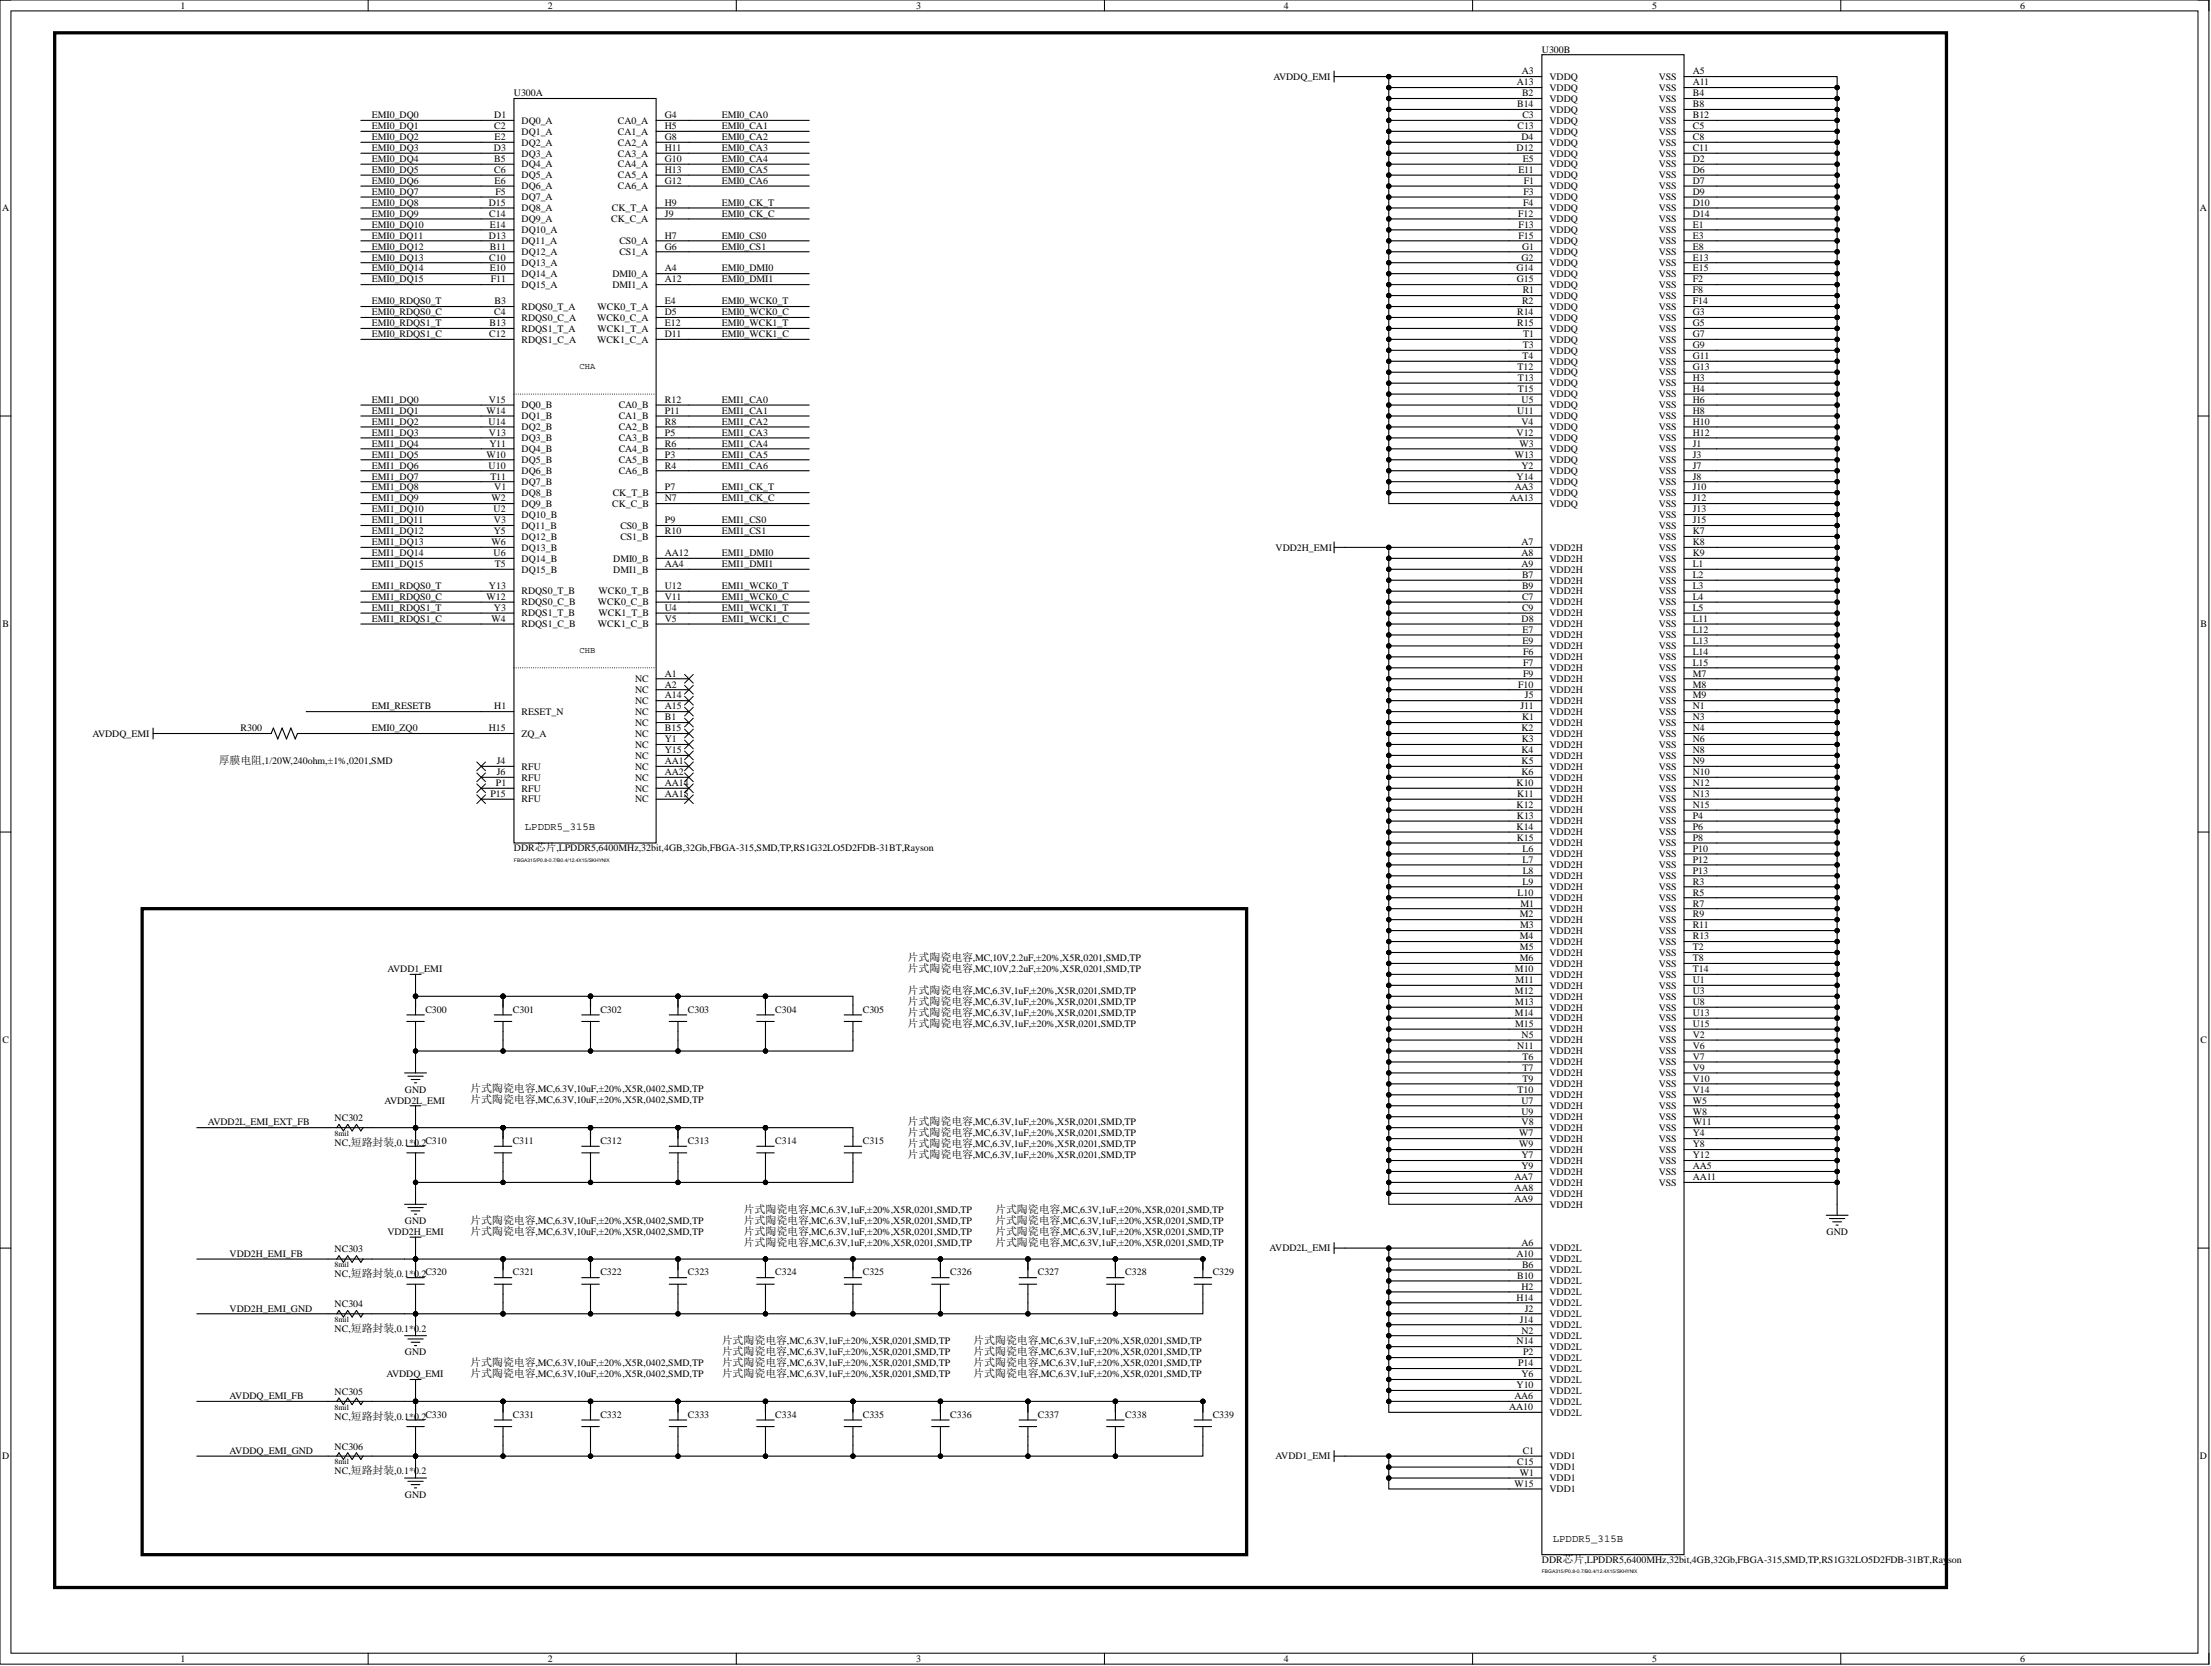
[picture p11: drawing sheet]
<svg xmlns="http://www.w3.org/2000/svg" width="513mm" height="386mm" viewBox="0 0 513 386" stroke-linecap="round" stroke-linejoin="round" font-family="sans-serif">
<defs><g id="words">
<g font-size="2.5">
<text x="50.7" y="177.1">厚膜电阻,1/20W,240ohm,±1%,0201,SMD</text>
<text x="121.8" y="192.5">LPDDR5_315B</text>
<text x="210.6" y="222.8">片式陶瓷电容,MC,10V,2.2uF,±20%,X5R,0201,SMD,TP</text>
<text x="210.6" y="225.3">片式陶瓷电容,MC,10V,2.2uF,±20%,X5R,0201,SMD,TP</text>
<text x="210.6" y="230.4">片式陶瓷电容,MC,6.3V,1uF,±20%,X5R,0201,SMD,TP</text>
<text x="210.6" y="233">片式陶瓷电容,MC,6.3V,1uF,±20%,X5R,0201,SMD,TP</text>
<text x="210.6" y="235.5">片式陶瓷电容,MC,6.3V,1uF,±20%,X5R,0201,SMD,TP</text>
<text x="210.6" y="238">片式陶瓷电容,MC,6.3V,1uF,±20%,X5R,0201,SMD,TP</text>
<text x="109.1" y="253.3">片式陶瓷电容,MC,6.3V,10uF,±20%,X5R,0402,SMD,TP</text>
<text x="109.1" y="255.8">片式陶瓷电容,MC,6.3V,10uF,±20%,X5R,0402,SMD,TP</text>
<text x="210.6" y="260.9">片式陶瓷电容,MC,6.3V,1uF,±20%,X5R,0201,SMD,TP</text>
<text x="210.6" y="263.4">片式陶瓷电容,MC,6.3V,1uF,±20%,X5R,0201,SMD,TP</text>
<text x="210.6" y="266">片式陶瓷电容,MC,6.3V,1uF,±20%,X5R,0201,SMD,TP</text>
<text x="210.6" y="268.5">片式陶瓷电容,MC,6.3V,1uF,±20%,X5R,0201,SMD,TP</text>
<text x="172.5" y="281.2">片式陶瓷电容,MC,6.3V,1uF,±20%,X5R,0201,SMD,TP</text>
<text x="230.9" y="281.2">片式陶瓷电容,MC,6.3V,1uF,±20%,X5R,0201,SMD,TP</text>
<text x="109.1" y="283.7">片式陶瓷电容,MC,6.3V,10uF,±20%,X5R,0402,SMD,TP</text>
<text x="109.1" y="286.3">片式陶瓷电容,MC,6.3V,10uF,±20%,X5R,0402,SMD,TP</text>
<text x="172.5" y="283.7">片式陶瓷电容,MC,6.3V,1uF,±20%,X5R,0201,SMD,TP</text>
<text x="172.5" y="286.3">片式陶瓷电容,MC,6.3V,1uF,±20%,X5R,0201,SMD,TP</text>
<text x="230.9" y="283.7">片式陶瓷电容,MC,6.3V,1uF,±20%,X5R,0201,SMD,TP</text>
<text x="230.9" y="286.3">片式陶瓷电容,MC,6.3V,1uF,±20%,X5R,0201,SMD,TP</text>
<text x="172.5" y="288.8">片式陶瓷电容,MC,6.3V,1uF,±20%,X5R,0201,SMD,TP</text>
<text x="230.9" y="288.8">片式陶瓷电容,MC,6.3V,1uF,±20%,X5R,0201,SMD,TP</text>
<text x="167.4" y="311.7">片式陶瓷电容,MC,6.3V,1uF,±20%,X5R,0201,SMD,TP</text>
<text x="225.8" y="311.7">片式陶瓷电容,MC,6.3V,1uF,±20%,X5R,0201,SMD,TP</text>
<text x="109.1" y="316.7">片式陶瓷电容,MC,6.3V,10uF,±20%,X5R,0402,SMD,TP</text>
<text x="167.4" y="314.2">片式陶瓷电容,MC,6.3V,1uF,±20%,X5R,0201,SMD,TP</text>
<text x="167.4" y="316.7">片式陶瓷电容,MC,6.3V,1uF,±20%,X5R,0201,SMD,TP</text>
<text x="225.8" y="314.2">片式陶瓷电容,MC,6.3V,1uF,±20%,X5R,0201,SMD,TP</text>
<text x="225.8" y="316.7">片式陶瓷电容,MC,6.3V,1uF,±20%,X5R,0201,SMD,TP</text>
<text x="109.1" y="319.3">片式陶瓷电容,MC,6.3V,10uF,±20%,X5R,0402,SMD,TP</text>
<text x="167.4" y="319.3">片式陶瓷电容,MC,6.3V,1uF,±20%,X5R,0201,SMD,TP</text>
<text x="225.8" y="319.3">片式陶瓷电容,MC,6.3V,1uF,±20%,X5R,0201,SMD,TP</text>
<text x="360.2" y="357.5">LPDDR5_315B</text>
</g>
<g font-size="2.3">
<text x="41.9" y="2">1</text>
<text x="127.1" y="2">2</text>
<text x="212.6" y="2">3</text>
<text x="297.9" y="2">4</text>
<text x="383.3" y="2">5</text>
<text x="468.7" y="2">6</text>
<text x="353.1" y="17.3">A3</text>
<text x="357.7" y="12.2">U300B</text>
<text x="392.7" y="17.3">A5</text>
<text x="119.2" y="22.3">U300A</text>
<text x="295.4" y="18.5">AVDDQ_EMI</text>
<text x="351.9" y="19.8">A13</text>
<text x="353.1" y="22.3">B2</text>
<text x="359.5" y="18.5">VDDQ</text>
<text x="359.5" y="21.1">VDDQ</text>
<text x="359.5" y="23.6">VDDQ</text>
<text x="384.8" y="18.5">VSS</text>
<text x="384.8" y="21.1">VSS</text>
<text x="384.8" y="23.6">VSS</text>
<text x="392.7" y="19.8">A11</text>
<text x="392.7" y="22.3">B4</text>
<text x="86.3" y="27.4">EMI0_DQ0</text>
<text x="86.3" y="29.9">EMI0_DQ1</text>
<text x="114.6" y="29.9">C2</text>
<text x="114.7" y="27.4">D1</text>
<text x="121" y="28.7">DQ0_A</text>
<text x="143.3" y="28.7">CA0_A</text>
<text x="154.2" y="27.4">G4</text>
<text x="154.2" y="29.9">H5</text>
<text x="167.4" y="27.4">EMI0_CA0</text>
<text x="167.4" y="29.9">EMI0_CA1</text>
<text x="352" y="24.9">B14</text>
<text x="352" y="29.9">C13</text>
<text x="353.2" y="27.4">C3</text>
<text x="359.5" y="26.1">VDDQ</text>
<text x="359.5" y="28.7">VDDQ</text>
<text x="384.8" y="26.1">VSS</text>
<text x="384.8" y="28.7">VSS</text>
<text x="392.7" y="24.9">B8</text>
<text x="392.7" y="27.4">B12</text>
<text x="392.7" y="29.9">C5</text>
<text x="86.3" y="32.5">EMI0_DQ2</text>
<text x="86.3" y="35">EMI0_DQ3</text>
<text x="114.6" y="35">D3</text>
<text x="114.8" y="32.5">E2</text>
<text x="121" y="31.2">DQ1_A</text>
<text x="121" y="33.8">DQ2_A</text>
<text x="143.3" y="31.2">CA1_A</text>
<text x="143.3" y="33.8">CA2_A</text>
<text x="154.2" y="32.5">G8</text>
<text x="154.2" y="35">H11</text>
<text x="167.4" y="32.5">EMI0_CA2</text>
<text x="167.4" y="35">EMI0_CA3</text>
<text x="351.8" y="35">D12</text>
<text x="353" y="32.5">D4</text>
<text x="359.5" y="31.2">VDDQ</text>
<text x="359.5" y="33.8">VDDQ</text>
<text x="384.8" y="31.2">VSS</text>
<text x="384.8" y="33.8">VSS</text>
<text x="392.7" y="32.5">C8</text>
<text x="392.7" y="35">C11</text>
<text x="86.3" y="37.6">EMI0_DQ4</text>
<text x="86.3" y="40.1">EMI0_DQ5</text>
<text x="114.6" y="40.1">C6</text>
<text x="114.7" y="37.6">B5</text>
<text x="121" y="36.3">DQ3_A</text>
<text x="121" y="38.8">DQ4_A</text>
<text x="121" y="41.4">DQ5_A</text>
<text x="143.3" y="36.3">CA3_A</text>
<text x="143.3" y="38.8">CA4_A</text>
<text x="143.3" y="41.4">CA5_A</text>
<text x="154.2" y="37.6">G10</text>
<text x="154.2" y="40.1">H13</text>
<text x="167.4" y="37.6">EMI0_CA4</text>
<text x="167.4" y="40.1">EMI0_CA5</text>
<text x="352.2" y="40.1">E11</text>
<text x="353.3" y="37.6">E5</text>
<text x="359.5" y="36.3">VDDQ</text>
<text x="359.5" y="38.8">VDDQ</text>
<text x="359.5" y="41.4">VDDQ</text>
<text x="384.8" y="36.3">VSS</text>
<text x="384.8" y="38.8">VSS</text>
<text x="384.8" y="41.4">VSS</text>
<text x="392.7" y="37.6">D2</text>
<text x="392.7" y="40.1">D6</text>
<text x="86.3" y="42.6">EMI0_DQ6</text>
<text x="86.3" y="45.2">EMI0_DQ7</text>
<text x="86.3" y="47.7">EMI0_DQ8</text>
<text x="113.4" y="47.7">D15</text>
<text x="114.8" y="42.6">E6</text>
<text x="114.9" y="45.2">F5</text>
<text x="121" y="43.9">DQ6_A</text>
<text x="121" y="46.4">DQ7_A</text>
<text x="143.3" y="43.9">CA6_A</text>
<text x="154.2" y="47.7">H9</text>
<text x="154.2" y="42.6">G12</text>
<text x="167.4" y="42.6">EMI0_CA6</text>
<text x="167.4" y="47.7">EMI0_CK_T</text>
<text x="353.3" y="47.7">F4</text>
<text x="353.4" y="45.2">F3</text>
<text x="353.5" y="42.6">F1</text>
<text x="359.5" y="43.9">VDDQ</text>
<text x="359.5" y="46.4">VDDQ</text>
<text x="384.8" y="43.9">VSS</text>
<text x="384.8" y="46.4">VSS</text>
<text x="392.7" y="42.6">D7</text>
<text x="392.7" y="45.2">D9</text>
<text x="392.7" y="47.7">D10</text>
<text x=".5" y="49">A</text>
<text x="86.3" y="50.3">EMI0_DQ9</text>
<text x="86.3" y="52.8">EMI0_DQ10</text>
<text x="113.5" y="50.3">C14</text>
<text x="113.6" y="52.8">E14</text>
<text x="121" y="49">DQ8_A</text>
<text x="121" y="51.5">DQ9_A</text>
<text x="141.8" y="51.5">CK_C_A</text>
<text x="141.9" y="49">CK_T_A</text>
<text x="154.2" y="50.3">J9</text>
<text x="167.4" y="50.3">EMI0_CK_C</text>
<text x="352.2" y="50.3">F12</text>
<text x="352.3" y="52.8">F13</text>
<text x="359.5" y="49">VDDQ</text>
<text x="359.5" y="51.5">VDDQ</text>
<text x="384.8" y="49">VSS</text>
<text x="384.8" y="51.5">VSS</text>
<text x="392.7" y="50.3">D14</text>
<text x="392.7" y="52.8">E1</text>
<text x="510.4" y="49">A</text>
<text x="86.3" y="55.3">EMI0_DQ11</text>
<text x="86.3" y="57.9">EMI0_DQ12</text>
<text x="113.4" y="55.3">D13</text>
<text x="113.7" y="57.9">B11</text>
<text x="121" y="54.1">DQ10_A</text>
<text x="121" y="56.6">DQ11_A</text>
<text x="121" y="59.1">DQ12_A</text>
<text x="143.7" y="56.6">CS0_A</text>
<text x="143.7" y="59.1">CS1_A</text>
<text x="154.2" y="55.3">H7</text>
<text x="154.2" y="57.9">G6</text>
<text x="167.4" y="55.3">EMI0_CS0</text>
<text x="167.4" y="57.9">EMI0_CS1</text>
<text x="352.2" y="55.3">F15</text>
<text x="353.1" y="57.9">G1</text>
<text x="359.5" y="54.1">VDDQ</text>
<text x="359.5" y="56.6">VDDQ</text>
<text x="359.5" y="59.1">VDDQ</text>
<text x="384.8" y="54.1">VSS</text>
<text x="384.8" y="56.6">VSS</text>
<text x="384.8" y="59.1">VSS</text>
<text x="392.7" y="55.3">E3</text>
<text x="392.7" y="57.9">E8</text>
<text x="86.3" y="60.4">EMI0_DQ13</text>
<text x="86.3" y="62.9">EMI0_DQ14</text>
<text x="86.3" y="65.5">EMI0_DQ15</text>
<text x="113.5" y="60.4">C10</text>
<text x="113.6" y="62.9">E10</text>
<text x="113.9" y="65.5">F11</text>
<text x="121" y="61.7">DQ13_A</text>
<text x="121" y="64.2">DQ14_A</text>
<text x="142.1" y="64.2">DMI0_A</text>
<text x="154.2" y="62.9">A4</text>
<text x="154.2" y="65.5">A12</text>
<text x="167.4" y="62.9">EMI0_DMI0</text>
<text x="167.4" y="65.5">EMI0_DMI1</text>
<text x="351.8" y="62.9">G14</text>
<text x="351.9" y="65.5">G15</text>
<text x="353" y="60.4">G2</text>
<text x="359.5" y="61.7">VDDQ</text>
<text x="359.5" y="64.2">VDDQ</text>
<text x="384.8" y="61.7">VSS</text>
<text x="384.8" y="64.2">VSS</text>
<text x="392.7" y="60.4">E13</text>
<text x="392.7" y="62.9">E15</text>
<text x="392.7" y="65.5">F2</text>
<text x="86.3" y="70.6">EMI0_RDQS0_T</text>
<text x="114.7" y="70.6">B3</text>
<text x="121" y="66.8">DQ15_A</text>
<text x="121" y="71.8">RDQS0_T_A</text>
<text x="138.6" y="71.8">WCK0_T_A</text>
<text x="142.1" y="66.8">DMI1_A</text>
<text x="154.2" y="70.6">E4</text>
<text x="167.4" y="70.6">EMI0_WCK0_T</text>
<text x="353.1" y="70.6">R2</text>
<text x="353.3" y="68">R1</text>
<text x="359.5" y="66.8">VDDQ</text>
<text x="359.5" y="69.3">VDDQ</text>
<text x="359.5" y="71.8">VDDQ</text>
<text x="384.8" y="66.8">VSS</text>
<text x="384.8" y="69.3">VSS</text>
<text x="384.8" y="71.8">VSS</text>
<text x="392.7" y="68">F8</text>
<text x="392.7" y="70.6">F14</text>
<text x="86.3" y="73.1">EMI0_RDQS0_C</text>
<text x="86.3" y="75.6">EMI0_RDQS1_T</text>
<text x="113.6" y="75.6">B13</text>
<text x="114.6" y="73.1">C4</text>
<text x="121" y="74.4">RDQS0_C_A</text>
<text x="121" y="76.9">RDQS1_T_A</text>
<text x="138.5" y="74.4">WCK0_C_A</text>
<text x="138.6" y="76.9">WCK1_T_A</text>
<text x="154.2" y="73.1">D5</text>
<text x="154.2" y="75.6">E12</text>
<text x="167.4" y="73.1">EMI0_WCK0_C</text>
<text x="167.4" y="75.6">EMI0_WCK1_T</text>
<text x="352" y="73.1">R14</text>
<text x="352" y="75.6">R15</text>
<text x="359.5" y="74.4">VDDQ</text>
<text x="359.5" y="76.9">VDDQ</text>
<text x="384.8" y="74.4">VSS</text>
<text x="384.8" y="76.9">VSS</text>
<text x="392.7" y="73.1">G3</text>
<text x="392.7" y="75.6">G5</text>
<text x="86.3" y="78.2">EMI0_RDQS1_C</text>
<text x="113.5" y="78.2">C12</text>
<text x="121" y="79.4">RDQS1_C_A</text>
<text x="138.5" y="79.4">WCK1_C_A</text>
<text x="154.2" y="78.2">D11</text>
<text x="167.4" y="78.2">EMI0_WCK1_C</text>
<text x="353.2" y="83.3">T4</text>
<text x="353.3" y="80.7">T3</text>
<text x="353.4" y="78.2">T1</text>
<text x="359.5" y="79.4">VDDQ</text>
<text x="359.5" y="82">VDDQ</text>
<text x="384.8" y="79.4">VSS</text>
<text x="384.8" y="82">VSS</text>
<text x="392.7" y="78.2">G7</text>
<text x="392.7" y="80.7">G9</text>
<text x="392.7" y="83.3">G11</text>
<text x="352.1" y="85.8">T12</text>
<text x="352.2" y="88.3">T13</text>
<text x="359.5" y="84.5">VDDQ</text>
<text x="359.5" y="87.1">VDDQ</text>
<text x="359.5" y="89.6">VDDQ</text>
<text x="384.8" y="84.5">VSS</text>
<text x="384.8" y="87.1">VSS</text>
<text x="384.8" y="89.6">VSS</text>
<text x="392.7" y="85.8">G13</text>
<text x="392.7" y="88.3">H3</text>
<text x="86.3" y="93.4">EMI1_DQ0</text>
<text x="86.3" y="96">EMI1_DQ1</text>
<text x="112.9" y="96">W14</text>
<text x="113.4" y="93.4">V15</text>
<text x="121" y="94.7">DQ0_B</text>
<text x="143.5" y="94.7">CA0_B</text>
<text x="154.2" y="93.4">R12</text>
<text x="154.2" y="96">P11</text>
<text x="167.4" y="93.4">EMI1_CA0</text>
<text x="167.4" y="96">EMI1_CA1</text>
<text x="352" y="96">U11</text>
<text x="352.1" y="90.9">T15</text>
<text x="353" y="93.4">U5</text>
<text x="359.5" y="92.1">VDDQ</text>
<text x="359.5" y="94.7">VDDQ</text>
<text x="384.8" y="92.1">VSS</text>
<text x="384.8" y="94.7">VSS</text>
<text x="392.7" y="90.9">H4</text>
<text x="392.7" y="93.4">H6</text>
<text x="392.7" y="96">H8</text>
<text x="86.3" y="98.5">EMI1_DQ2</text>
<text x="86.3" y="101">EMI1_DQ3</text>
<text x="113.4" y="98.5">U14</text>
<text x="113.4" y="101">V13</text>
<text x="121" y="97.2">DQ1_B</text>
<text x="121" y="99.8">DQ2_B</text>
<text x="143.5" y="97.2">CA1_B</text>
<text x="143.5" y="99.8">CA2_B</text>
<text x="154.2" y="98.5">R8</text>
<text x="154.2" y="101">P5</text>
<text x="167.4" y="98.5">EMI1_CA2</text>
<text x="167.4" y="101">EMI1_CA3</text>
<text x="351.8" y="101">V12</text>
<text x="353" y="98.5">V4</text>
<text x="359.5" y="97.2">VDDQ</text>
<text x="359.5" y="99.8">VDDQ</text>
<text x="384.8" y="97.2">VSS</text>
<text x="384.8" y="99.8">VSS</text>
<text x="392.7" y="98.5">H10</text>
<text x="392.7" y="101">H12</text>
<text x="86.3" y="103.6">EMI1_DQ4</text>
<text x="86.3" y="106.1">EMI1_DQ5</text>
<text x="112.9" y="106.1">W10</text>
<text x="113.5" y="103.6">Y11</text>
<text x="121" y="102.3">DQ3_B</text>
<text x="121" y="104.8">DQ4_B</text>
<text x="121" y="107.4">DQ5_B</text>
<text x="143.5" y="102.3">CA3_B</text>
<text x="143.5" y="104.8">CA4_B</text>
<text x="143.5" y="107.4">CA5_B</text>
<text x="154.2" y="103.6">R6</text>
<text x="154.2" y="106.1">P3</text>
<text x="167.4" y="103.6">EMI1_CA4</text>
<text x="167.4" y="106.1">EMI1_CA5</text>
<text x="351.4" y="106.1">W13</text>
<text x="352.5" y="103.6">W3</text>
<text x="359.5" y="102.3">VDDQ</text>
<text x="359.5" y="104.8">VDDQ</text>
<text x="359.5" y="107.4">VDDQ</text>
<text x="384.8" y="102.3">VSS</text>
<text x="384.8" y="104.8">VSS</text>
<text x="384.8" y="107.4">VSS</text>
<text x="392.7" y="103.6">J1</text>
<text x="392.7" y="106.1">J3</text>
<text x="86.3" y="108.6">EMI1_DQ6</text>
<text x="86.3" y="111.2">EMI1_DQ7</text>
<text x="86.3" y="113.7">EMI1_DQ8</text>
<text x="113.4" y="108.6">U10</text>
<text x="113.8" y="111.2">T11</text>
<text x="114.7" y="113.7">V1</text>
<text x="121" y="109.9">DQ6_B</text>
<text x="121" y="112.5">DQ7_B</text>
<text x="143.5" y="109.9">CA6_B</text>
<text x="154.2" y="113.7">P7</text>
<text x="154.2" y="108.6">R4</text>
<text x="167.4" y="108.6">EMI1_CA6</text>
<text x="167.4" y="113.7">EMI1_CK_T</text>
<text x="351.4" y="113.7">AA3</text>
<text x="351.8" y="111.2">Y14</text>
<text x="353" y="108.6">Y2</text>
<text x="359.5" y="109.9">VDDQ</text>
<text x="359.5" y="112.5">VDDQ</text>
<text x="384.8" y="109.9">VSS</text>
<text x="384.8" y="112.5">VSS</text>
<text x="392.7" y="108.6">J7</text>
<text x="392.7" y="111.2">J8</text>
<text x="392.7" y="113.7">J10</text>
<text x="86.3" y="116.3">EMI1_DQ9</text>
<text x="86.3" y="118.8">EMI1_DQ10</text>
<text x="114" y="116.3">W2</text>
<text x="114.5" y="118.8">U2</text>
<text x="121" y="115">DQ8_B</text>
<text x="121" y="117.5">DQ9_B</text>
<text x="142" y="117.5">CK_C_B</text>
<text x="142.2" y="115">CK_T_B</text>
<text x="154.2" y="116.3">N7</text>
<text x="167.4" y="116.3">EMI1_CK_C</text>
<text x="350.3" y="116.3">AA13</text>
<text x="359.5" y="115">VDDQ</text>
<text x="359.5" y="117.5">VDDQ</text>
<text x="384.8" y="115">VSS</text>
<text x="384.8" y="117.5">VSS</text>
<text x="392.7" y="116.3">J12</text>
<text x="392.7" y="118.8">J13</text>
<text x="86.3" y="121.3">EMI1_DQ11</text>
<text x="86.3" y="123.9">EMI1_DQ12</text>
<text x="114.5" y="123.9">Y5</text>
<text x="114.6" y="121.3">V3</text>
<text x="121" y="120.1">DQ10_B</text>
<text x="121" y="122.6">DQ11_B</text>
<text x="121" y="125.1">DQ12_B</text>
<text x="143.9" y="122.6">CS0_B</text>
<text x="143.9" y="125.1">CS1_B</text>
<text x="154.2" y="121.3">P9</text>
<text x="154.2" y="123.9">R10</text>
<text x="167.4" y="121.3">EMI1_CS0</text>
<text x="167.4" y="123.9">EMI1_CS1</text>
<text x="384.8" y="120.1">VSS</text>
<text x="384.8" y="122.6">VSS</text>
<text x="384.8" y="125.1">VSS</text>
<text x="392.7" y="121.3">J15</text>
<text x="392.7" y="123.9">K7</text>
<text x="86.3" y="126.4">EMI1_DQ13</text>
<text x="86.3" y="129">EMI1_DQ14</text>
<text x="86.3" y="131.5">EMI1_DQ15</text>
<text x="114" y="126.4">W6</text>
<text x="114.5" y="129">U6</text>
<text x="114.8" y="131.5">T5</text>
<text x="121" y="127.7">DQ13_B</text>
<text x="121" y="130.2">DQ14_B</text>
<text x="142.3" y="130.2">DMI0_B</text>
<text x="154.2" y="129">AA12</text>
<text x="154.2" y="131.5">AA4</text>
<text x="167.4" y="129">EMI1_DMI0</text>
<text x="167.4" y="131.5">EMI1_DMI1</text>
<text x="295.9" y="127.7">VDD2H_EMI</text>
<text x="353" y="126.4">A7</text>
<text x="353" y="131.5">A9</text>
<text x="353" y="129">A8</text>
<text x="359.5" y="127.7">VDD2H</text>
<text x="359.5" y="130.2">VDD2H</text>
<text x="384.8" y="127.7">VSS</text>
<text x="384.8" y="130.2">VSS</text>
<text x="392.7" y="126.4">K8</text>
<text x="392.7" y="129">K9</text>
<text x="392.7" y="131.5">L1</text>
<text x="86.3" y="136.6">EMI1_RDQS0_T</text>
<text x="113.4" y="136.6">Y13</text>
<text x="121" y="132.8">DQ15_B</text>
<text x="121" y="137.8">RDQS0_T_B</text>
<text x="138.9" y="137.8">WCK0_T_B</text>
<text x="142.3" y="132.8">DMI1_B</text>
<text x="154.2" y="136.6">U12</text>
<text x="167.4" y="136.6">EMI1_WCK0_T</text>
<text x="353.1" y="134">B7</text>
<text x="353.1" y="136.6">B9</text>
<text x="359.5" y="132.8">VDD2H</text>
<text x="359.5" y="135.3">VDD2H</text>
<text x="359.5" y="137.8">VDD2H</text>
<text x="384.8" y="132.8">VSS</text>
<text x="384.8" y="135.3">VSS</text>
<text x="384.8" y="137.8">VSS</text>
<text x="392.7" y="134">L2</text>
<text x="392.7" y="136.6">L3</text>
<text x="86.3" y="139.1">EMI1_RDQS0_C</text>
<text x="86.3" y="141.6">EMI1_RDQS1_T</text>
<text x="112.9" y="139.1">W12</text>
<text x="114.6" y="141.6">Y3</text>
<text x="121" y="140.4">RDQS0_C_B</text>
<text x="121" y="142.9">RDQS1_T_B</text>
<text x="138.7" y="140.4">WCK0_C_B</text>
<text x="138.9" y="142.9">WCK1_T_B</text>
<text x="154.2" y="139.1">V11</text>
<text x="154.2" y="141.6">U4</text>
<text x="167.4" y="139.1">EMI1_WCK0_C</text>
<text x="167.4" y="141.6">EMI1_WCK1_T</text>
<text x="353.1" y="139.1">C7</text>
<text x="353.1" y="141.6">C9</text>
<text x="359.5" y="140.4">VDD2H</text>
<text x="359.5" y="142.9">VDD2H</text>
<text x="384.8" y="140.4">VSS</text>
<text x="384.8" y="142.9">VSS</text>
<text x="392.7" y="139.1">L4</text>
<text x="392.7" y="141.6">L5</text>
<text x=".5" y="145.5">B</text>
<text x="86.3" y="144.2">EMI1_RDQS1_C</text>
<text x="114" y="144.2">W4</text>
<text x="121" y="145.5">RDQS1_C_B</text>
<text x="138.7" y="145.5">WCK1_C_B</text>
<text x="154.2" y="144.2">V5</text>
<text x="167.4" y="144.2">EMI1_WCK1_C</text>
<text x="353" y="144.2">D8</text>
<text x="353.2" y="146.7">E7</text>
<text x="353.2" y="149.3">E9</text>
<text x="359.5" y="145.5">VDD2H</text>
<text x="359.5" y="148">VDD2H</text>
<text x="384.8" y="145.5">VSS</text>
<text x="384.8" y="148">VSS</text>
<text x="392.7" y="144.2">L11</text>
<text x="392.7" y="146.7">L12</text>
<text x="392.7" y="149.3">L13</text>
<text x="510.5" y="145.5">B</text>
<text x="353.3" y="151.8">F6</text>
<text x="353.3" y="154.3">F7</text>
<text x="359.5" y="150.5">VDD2H</text>
<text x="359.5" y="153.1">VDD2H</text>
<text x="359.5" y="155.6">VDD2H</text>
<text x="384.8" y="150.5">VSS</text>
<text x="384.8" y="153.1">VSS</text>
<text x="384.8" y="155.6">VSS</text>
<text x="392.7" y="151.8">L14</text>
<text x="392.7" y="154.3">L15</text>
<text x="147.4" y="158.1">NC</text>
<text x="147.4" y="160.7">NC</text>
<text x="154.2" y="156.9">A1</text>
<text x="154.2" y="159.4">A2</text>
<text x="154.2" y="162">A14</text>
<text x="352.2" y="159.4">F10</text>
<text x="353.3" y="156.9">F9</text>
<text x="353.8" y="162">J5</text>
<text x="359.5" y="158.1">VDD2H</text>
<text x="359.5" y="160.7">VDD2H</text>
<text x="384.8" y="158.1">VSS</text>
<text x="384.8" y="160.7">VSS</text>
<text x="392.7" y="156.9">M7</text>
<text x="392.7" y="159.4">M8</text>
<text x="392.7" y="162">M9</text>
<text x="86.3" y="164.5">EMI_RESETB</text>
<text x="114.7" y="164.5">H1</text>
<text x="121" y="165.8">RESET_N</text>
<text x="147.4" y="163.2">NC</text>
<text x="147.4" y="165.8">NC</text>
<text x="154.2" y="164.5">A15</text>
<text x="154.2" y="167">B1</text>
<text x="352.8" y="164.5">J11</text>
<text x="353.1" y="167">K1</text>
<text x="359.5" y="163.2">VDD2H</text>
<text x="359.5" y="165.8">VDD2H</text>
<text x="384.8" y="163.2">VSS</text>
<text x="384.8" y="165.8">VSS</text>
<text x="392.7" y="164.5">N1</text>
<text x="392.7" y="167">N3</text>
<text x="21.4" y="170.8">AVDDQ_EMI</text>
<text x="55.8" y="169.6">R300</text>
<text x="86.3" y="169.6">EMI0_ZQ0</text>
<text x="113.4" y="169.6">H15</text>
<text x="121" y="170.8">ZQ_A</text>
<text x="147.4" y="168.3">NC</text>
<text x="147.4" y="170.8">NC</text>
<text x="147.4" y="173.4">NC</text>
<text x="154.2" y="169.6">B15</text>
<text x="154.2" y="172.1">Y1</text>
<text x="353" y="169.6">K2</text>
<text x="353.1" y="172.1">K3</text>
<text x="359.5" y="168.3">VDD2H</text>
<text x="359.5" y="170.8">VDD2H</text>
<text x="359.5" y="173.4">VDD2H</text>
<text x="384.8" y="168.3">VSS</text>
<text x="384.8" y="170.8">VSS</text>
<text x="384.8" y="173.4">VSS</text>
<text x="392.7" y="169.6">N4</text>
<text x="392.7" y="172.1">N6</text>
<text x="115.3" y="177.2">J4</text>
<text x="115.3" y="179.7">J6</text>
<text x="121" y="178.5">RFU</text>
<text x="147.4" y="175.9">NC</text>
<text x="147.4" y="178.5">NC</text>
<text x="154.2" y="174.6">Y15</text>
<text x="154.2" y="177.2">AA1</text>
<text x="154.2" y="179.7">AA2</text>
<text x="353" y="174.6">K4</text>
<text x="353" y="179.7">K6</text>
<text x="353" y="177.2">K5</text>
<text x="359.5" y="175.9">VDD2H</text>
<text x="359.5" y="178.5">VDD2H</text>
<text x="384.8" y="175.9">VSS</text>
<text x="384.8" y="178.5">VSS</text>
<text x="392.7" y="174.6">N8</text>
<text x="392.7" y="177.2">N9</text>
<text x="392.7" y="179.7">N10</text>
<text x="113.8" y="184.8">P15</text>
<text x="115" y="182.3">P1</text>
<text x="121" y="181">RFU</text>
<text x="121" y="183.5">RFU</text>
<text x="147.4" y="181">NC</text>
<text x="147.4" y="183.5">NC</text>
<text x="154.2" y="182.3">AA14</text>
<text x="154.2" y="184.8">AA15</text>
<text x="351.8" y="182.3">K10</text>
<text x="352" y="184.8">K11</text>
<text x="359.5" y="181">VDD2H</text>
<text x="359.5" y="183.5">VDD2H</text>
<text x="384.8" y="181">VSS</text>
<text x="384.8" y="183.5">VSS</text>
<text x="392.7" y="182.3">N12</text>
<text x="392.7" y="184.8">N13</text>
<text x="121" y="186.1">RFU</text>
<text x="147.4" y="186.1">NC</text>
<text x="351.8" y="187.3">K12</text>
<text x="351.9" y="189.9">K13</text>
<text x="359.5" y="186.1">VDD2H</text>
<text x="359.5" y="188.6">VDD2H</text>
<text x="359.5" y="191.1">VDD2H</text>
<text x="384.8" y="186.1">VSS</text>
<text x="384.8" y="188.6">VSS</text>
<text x="384.8" y="191.1">VSS</text>
<text x="392.7" y="187.3">N15</text>
<text x="392.7" y="189.9">P4</text>
<text x="119.2" y="197.4">DDR芯片,LPDDR5,6400MHz,32bit,4GB,32Gb,FBGA-315,SMD,TP,RS1G32LO5D2FDB-31BT,Rayson</text>
<text x="351.8" y="192.4">K14</text>
<text x="351.9" y="195">K15</text>
<text x="353.2" y="197.5">L6</text>
<text x="359.5" y="193.7">VDD2H</text>
<text x="359.5" y="196.2">VDD2H</text>
<text x="384.8" y="193.7">VSS</text>
<text x="384.8" y="196.2">VSS</text>
<text x="392.7" y="192.4">P6</text>
<text x="392.7" y="195">P8</text>
<text x="392.7" y="197.5">P10</text>
<text x="353.2" y="200">L7</text>
<text x="353.3" y="202.6">L8</text>
<text x="359.5" y="198.8">VDD2H</text>
<text x="359.5" y="201.3">VDD2H</text>
<text x="359.5" y="203.8">VDD2H</text>
<text x="384.8" y="198.8">VSS</text>
<text x="384.8" y="201.3">VSS</text>
<text x="384.8" y="203.8">VSS</text>
<text x="392.7" y="200">P12</text>
<text x="392.7" y="202.6">P13</text>
<text x="352.1" y="207.7">L10</text>
<text x="353.2" y="205.1">L9</text>
<text x="359.5" y="206.4">VDD2H</text>
<text x="359.5" y="208.9">VDD2H</text>
<text x="384.8" y="206.4">VSS</text>
<text x="384.8" y="208.9">VSS</text>
<text x="392.7" y="205.1">R3</text>
<text x="392.7" y="207.7">R5</text>
<text x="352.6" y="212.7">M2</text>
<text x="352.7" y="215.3">M3</text>
<text x="352.8" y="210.2">M1</text>
<text x="359.5" y="211.5">VDD2H</text>
<text x="359.5" y="214">VDD2H</text>
<text x="384.8" y="211.5">VSS</text>
<text x="384.8" y="214">VSS</text>
<text x="392.7" y="210.2">R7</text>
<text x="392.7" y="212.7">R9</text>
<text x="392.7" y="215.3">R11</text>
<text x="352.6" y="217.8">M4</text>
<text x="352.6" y="220.3">M5</text>
<text x="359.5" y="216.5">VDD2H</text>
<text x="359.5" y="219.1">VDD2H</text>
<text x="359.5" y="221.6">VDD2H</text>
<text x="384.8" y="216.5">VSS</text>
<text x="384.8" y="219.1">VSS</text>
<text x="384.8" y="221.6">VSS</text>
<text x="392.7" y="217.8">R13</text>
<text x="392.7" y="220.3">T2</text>
<text x="89.9" y="225.4">AVDD1_EMI</text>
<text x="351.4" y="225.4">M10</text>
<text x="351.6" y="228">M11</text>
<text x="352.6" y="222.9">M6</text>
<text x="359.5" y="224.2">VDD2H</text>
<text x="359.5" y="226.7">VDD2H</text>
<text x="384.8" y="224.2">VSS</text>
<text x="384.8" y="226.7">VSS</text>
<text x="392.7" y="222.9">T8</text>
<text x="392.7" y="225.4">T14</text>
<text x="392.7" y="228">U1</text>
<text x="351.4" y="230.5">M12</text>
<text x="351.5" y="233">M13</text>
<text x="359.5" y="229.2">VDD2H</text>
<text x="359.5" y="231.8">VDD2H</text>
<text x="384.8" y="229.2">VSS</text>
<text x="384.8" y="231.8">VSS</text>
<text x="392.7" y="230.5">U3</text>
<text x="392.7" y="233">U8</text>
<text x="98.7" y="234.8">C300</text>
<text x="119" y="234.8">C301</text>
<text x="139.3" y="234.8">C302</text>
<text x="159.6" y="234.8">C303</text>
<text x="179.9" y="234.8">C304</text>
<text x="200.2" y="234.8">C305</text>
<text x="351.4" y="235.6">M14</text>
<text x="351.5" y="238.1">M15</text>
<text x="359.5" y="234.3">VDD2H</text>
<text x="359.5" y="236.8">VDD2H</text>
<text x="359.5" y="239.4">VDD2H</text>
<text x="384.8" y="234.3">VSS</text>
<text x="384.8" y="236.8">VSS</text>
<text x="384.8" y="239.4">VSS</text>
<text x="392.7" y="235.6">U13</text>
<text x="392.7" y="238.1">U15</text>
<text x=".5" y="241.9">C</text>
<text x="352" y="243.2">N11</text>
<text x="353" y="240.7">N5</text>
<text x="353.2" y="245.7">T6</text>
<text x="359.5" y="241.9">VDD2H</text>
<text x="359.5" y="244.5">VDD2H</text>
<text x="384.8" y="241.9">VSS</text>
<text x="384.8" y="244.5">VSS</text>
<text x="392.7" y="240.7">V2</text>
<text x="392.7" y="243.2">V6</text>
<text x="392.7" y="245.7">V7</text>
<text x="510.5" y="241.9">C</text>
<text x="353.2" y="248.3">T7</text>
<text x="353.2" y="250.8">T9</text>
<text x="359.5" y="247">VDD2H</text>
<text x="359.5" y="249.5">VDD2H</text>
<text x="384.8" y="247">VSS</text>
<text x="384.8" y="249.5">VSS</text>
<text x="392.7" y="248.3">V9</text>
<text x="392.7" y="250.8">V10</text>
<text x="89.2" y="255.9">AVDD2L_EMI</text>
<text x="94" y="253.3">GND</text>
<text x="352.1" y="253.3">T10</text>
<text x="353" y="255.9">U7</text>
<text x="359.5" y="252.1">VDD2H</text>
<text x="359.5" y="254.6">VDD2H</text>
<text x="359.5" y="257.2">VDD2H</text>
<text x="384.8" y="252.1">VSS</text>
<text x="384.8" y="254.6">VSS</text>
<text x="384.8" y="257.2">VSS</text>
<text x="392.7" y="253.3">V14</text>
<text x="392.7" y="255.9">W5</text>
<text x="48.2" y="261">AVDD2L_EMI_EXT_FB</text>
<text x="77.6" y="259.9">NC302</text>
<text x="352.5" y="263.5">W7</text>
<text x="353" y="258.4">U9</text>
<text x="353" y="261">V8</text>
<text x="359.5" y="259.7">VDD2H</text>
<text x="359.5" y="262.2">VDD2H</text>
<text x="384.8" y="259.7">VSS</text>
<text x="384.8" y="262.2">VSS</text>
<text x="392.7" y="258.4">W8</text>
<text x="392.7" y="261">W11</text>
<text x="392.7" y="263.5">Y4</text>
<text x="77.6" y="265.7">NC,短路封装,0.1*0.2C310</text>
<text x="119" y="265.3">C311</text>
<text x="139.3" y="265.3">C312</text>
<text x="159.6" y="265.3">C313</text>
<text x="179.9" y="265.3">C314</text>
<text x="200.2" y="265.3">C315</text>
<text x="352.5" y="266">W9</text>
<text x="353" y="268.6">Y7</text>
<text x="359.5" y="264.8">VDD2H</text>
<text x="359.5" y="267.3">VDD2H</text>
<text x="359.5" y="269.8">VDD2H</text>
<text x="384.8" y="264.8">VSS</text>
<text x="384.8" y="267.3">VSS</text>
<text x="384.8" y="269.8">VSS</text>
<text x="392.7" y="266">Y8</text>
<text x="392.7" y="268.6">Y12</text>
<text x="351.3" y="273.7">AA7</text>
<text x="353" y="271.1">Y9</text>
<text x="359.5" y="272.4">VDD2H</text>
<text x="359.5" y="274.9">VDD2H</text>
<text x="384.8" y="272.4">VSS</text>
<text x="384.8" y="274.9">VSS</text>
<text x="392.7" y="271.1">AA5</text>
<text x="392.7" y="273.7">AA11</text>
<text x="351.3" y="278.7">AA9</text>
<text x="351.4" y="276.2">AA8</text>
<text x="359.5" y="277.5">VDD2H</text>
<text x="359.5" y="280">VDD2H</text>
<text x="89.9" y="286.3">VDD2H_EMI</text>
<text x="94" y="283.8">GND</text>
<text x="423.7" y="286.3">GND</text>
<text x="53.3" y="291.4">VDD2H_EMI_FB</text>
<text x="77.6" y="290.4">NC303</text>
<text x="294.5" y="290.2">AVDD2L_EMI</text>
<text x="351.8" y="291.4">A10</text>
<text x="353" y="288.9">A6</text>
<text x="353.1" y="294">B6</text>
<text x="359.5" y="290.2">VDD2L</text>
<text x="359.5" y="292.7">VDD2L</text>
<text x="77.6" y="296.2">NC,短路封装,0.1*0.2C320</text>
<text x="119" y="295.7">C321</text>
<text x="139.3" y="295.7">C322</text>
<text x="159.6" y="295.7">C323</text>
<text x="179.9" y="295.7">C324</text>
<text x="200.2" y="295.7">C325</text>
<text x="220.5" y="295.7">C326</text>
<text x="240.8" y="295.7">C327</text>
<text x="261" y="295.7">C328</text>
<text x="281.3" y="295.7">C329</text>
<text x="352" y="296.5">B10</text>
<text x="353" y="299">H2</text>
<text x="359.5" y="295.2">VDD2L</text>
<text x="359.5" y="297.8">VDD2L</text>
<text x="53.3" y="304.1">VDD2H_EMI_GND</text>
<text x="77.6" y="303.1">NC304</text>
<text x="351.8" y="301.6">H14</text>
<text x="353.7" y="304.1">J2</text>
<text x="359.5" y="300.3">VDD2L</text>
<text x="359.5" y="302.9">VDD2L</text>
<text x="359.5" y="305.4">VDD2L</text>
<text x="77.6" y="308.9">NC,短路封装,0.1*0.2</text>
<text x="351.8" y="311.7">N14</text>
<text x="352.6" y="306.7">J14</text>
<text x="353" y="309.2">N2</text>
<text x="359.5" y="307.9">VDD2L</text>
<text x="359.5" y="310.5">VDD2L</text>
<text x="94" y="314.3">GND</text>
<text x="352.2" y="316.8">P14</text>
<text x="353.3" y="314.3">P2</text>
<text x="359.5" y="313">VDD2L</text>
<text x="359.5" y="315.5">VDD2L</text>
<text x="77.6" y="323.4">NC305</text>
<text x="89.6" y="319.4">AVDDQ_EMI</text>
<text x="351.8" y="321.9">Y10</text>
<text x="353" y="319.4">Y6</text>
<text x="359.5" y="318.1">VDD2L</text>
<text x="359.5" y="320.6">VDD2L</text>
<text x="359.5" y="323.2">VDD2L</text>
<text x="53.3" y="324.4">AVDDQ_EMI_FB</text>
<text x="77.6" y="329.2">NC,短路封装,0.1*0.2C330</text>
<text x="119" y="328.7">C331</text>
<text x="139.3" y="328.7">C332</text>
<text x="159.6" y="328.7">C333</text>
<text x="179.9" y="328.7">C334</text>
<text x="200.2" y="328.7">C335</text>
<text x="220.5" y="328.7">C336</text>
<text x="240.8" y="328.7">C337</text>
<text x="261" y="328.7">C338</text>
<text x="281.3" y="328.7">C339</text>
<text x="350.1" y="327">AA10</text>
<text x="351.3" y="324.4">AA6</text>
<text x="359.5" y="325.7">VDD2L</text>
<text x="359.5" y="328.2">VDD2L</text>
<text x=".5" y="338.4">D</text>
<text x="53.3" y="337.1">AVDDQ_EMI_GND</text>
<text x="77.6" y="336.1">NC306</text>
<text x="77.6" y="341.9">NC,短路封装,0.1*0.2</text>
<text x="295.9" y="338.4">AVDD1_EMI</text>
<text x="352" y="339.7">C15</text>
<text x="353.3" y="337.1">C1</text>
<text x="359.5" y="338.4">VDD1</text>
<text x="359.5" y="340.9">VDD1</text>
<text x="510.4" y="338.4">D</text>
<text x="94" y="347.3">GND</text>
<text x="351.4" y="344.7">W15</text>
<text x="352.6" y="342.2">W1</text>
<text x="359.5" y="343.5">VDD1</text>
<text x="359.5" y="346">VDD1</text>
<text x="357.7" y="362.4">DDR芯片,LPDDR5,6400MHz,32bit,4GB,32Gb,FBGA-315,SMD,TP,RS1G32LO5D2FDB-31BT,Rayson</text>
<text x="41.9" y="385.4">1</text>
<text x="127.1" y="385.4">2</text>
<text x="212.6" y="385.4">3</text>
<text x="297.9" y="385.4">4</text>
<text x="383.3" y="385.4">5</text>
<text x="468.7" y="385.4">6</text>
</g>
<g font-size="2">
<text x="134.5" y="85.5">CHA</text>
<text x="134.5" y="151.5">CHB</text>
</g>
<g font-size="1.8">
<text x="77.6" y="263.4">8mil</text>
<text x="77.6" y="293.8">8mil</text>
<text x="77.6" y="306.5">8mil</text>
<text x="77.6" y="326.8">8mil</text>
<text x="77.6" y="339.5">8mil</text>
</g>
<g font-size="1.1">
<text x="119.2" y="199.8">FBGA315/P0.8-0.7/B0.4/12.4X15/SKHYNIX</text>
<text x="357.7" y="364.8">FBGA315/P0.8-0.7/B0.4/12.4X15/SKHYNIX</text>
</g>
</g></defs>
<g fill="none" stroke="#000" stroke-width=".23">
<path d="M0 0h512.5v385.9h-512.5zM0 0h2.5M85.4 0v2.5M170.8 0v2.5M256.2 0v2.5M341.6 0v2.5M427 0v2.5M509.9 0h2.6v2.5M2.5 2.5h507.4v380.8h-507.4zM0 96.5h2.5M509.9 96.5h2.6M0 192.9h2.5"/>
<path d="M509.9 192.9h2.6M0 289.4h2.5M509.9 289.4h2.6M85.4 383.3v2.6M170.8 383.3v2.6M256.2 383.3v2.6M341.6 383.3v2.6M427 383.3v2.6M512.5 383.3v2.6"/>
</g>
<path d="M357.7 12.7h33v347.8h-33z" fill-rule="evenodd" fill="#fff"/>
<g fill="none" stroke="#000" stroke-width=".25">
<path d="M350.1 17.8h7.6M357.7 12.7h33v347.8h-33zM390.7 17.8h7.6M350.1 20.3h7.6M350.1 22.8h7.6M350.1 25.4h7.6M350.1 27.9h7.6M350.1 30.5h7.6M350.1 33h7.6M350.1 35.5h7.6M350.1 38.1h7.6M390.7 20.3h7.6"/>
<path d="M390.7 22.8h7.6M390.7 25.4h7.6M390.7 27.9h7.6M390.7 30.5h7.6M390.7 33h7.6M390.7 35.5h7.6M390.7 38.1h7.6M350.1 40.6h7.6M350.1 43.1h7.6M350.1 45.7h7.6M350.1 48.2h7.6M350.1 50.8h7.6"/>
<path d="M350.1 53.3h7.6M350.1 55.8h7.6M350.1 58.4h7.6M390.7 40.6h7.6M390.7 43.1h7.6M390.7 45.7h7.6M390.7 48.2h7.6M390.7 50.8h7.6M390.7 53.3h7.6M390.7 55.8h7.6M390.7 58.4h7.6M350.1 60.9h7.6"/>
<path d="M350.1 63.5h7.6M350.1 66h7.6M350.1 68.5h7.6M350.1 71.1h7.6M350.1 73.6h7.6M350.1 76.1h7.6M350.1 78.7h7.6M390.7 60.9h7.6M390.7 63.5h7.6M390.7 66h7.6M390.7 68.5h7.6M390.7 71.1h7.6"/>
<path d="M390.7 73.6h7.6M390.7 76.1h7.6M390.7 78.7h7.6M350.1 81.2h7.6M350.1 83.8h7.6M350.1 86.3h7.6M350.1 88.8h7.6M350.1 91.4h7.6M350.1 93.9h7.6M350.1 96.5h7.6M350.1 99h7.6M390.7 81.2h7.6"/>
<path d="M390.7 83.8h7.6M390.7 86.3h7.6M390.7 88.8h7.6M390.7 91.4h7.6M390.7 93.9h7.6M390.7 96.5h7.6M390.7 99h7.6M350.1 101.5h7.6M350.1 104.1h7.6M350.1 106.6h7.6M350.1 109.2h7.6M350.1 111.7h7.6"/>
<path d="M350.1 114.2h7.6M350.1 116.8h7.6M390.7 101.5h7.6M390.7 104.1h7.6M390.7 106.6h7.6M390.7 109.2h7.6M390.7 111.7h7.6M390.7 114.2h7.6M390.7 116.8h7.6M390.7 119.3h7.6M350.1 126.9h7.6M350.1 129.5h7.6"/>
<path d="M350.1 132h7.6M350.1 134.5h7.6M350.1 137.1h7.6M350.1 139.6h7.6M390.7 126.9h7.6M390.7 129.5h7.6M390.7 132h7.6M390.7 134.5h7.6M390.7 137.1h7.6M390.7 139.6h7.6M390.7 121.8h7.6M390.7 124.4h7.6"/>
<path d="M350.1 142.2h7.6M350.1 144.7h7.6M350.1 147.2h7.6M350.1 149.8h7.6M350.1 152.3h7.6M350.1 154.8h7.6M350.1 157.4h7.6M350.1 159.9h7.6M390.7 142.2h7.6M390.7 144.7h7.6M390.7 147.2h7.6M390.7 149.8h7.6"/>
<path d="M390.7 152.3h7.6M390.7 154.8h7.6M390.7 157.4h7.6M390.7 159.9h7.6M350.1 162.5h7.6M350.1 165h7.6M350.1 167.5h7.6M350.1 170.1h7.6M350.1 172.6h7.6M350.1 175.2h7.6M350.1 177.7h7.6M390.7 162.5h7.6"/>
<path d="M390.7 165h7.6M390.7 167.5h7.6M390.7 170.1h7.6M390.7 172.6h7.6M390.7 175.2h7.6M390.7 177.7h7.6M350.1 180.2h7.6M350.1 182.8h7.6M350.1 185.3h7.6M350.1 187.8h7.6M350.1 190.4h7.6M350.1 192.9h7.6"/>
<path d="M350.1 195.5h7.6M350.1 198h7.6M390.7 180.2h7.6M390.7 182.8h7.6M390.7 185.3h7.6M390.7 187.8h7.6M390.7 190.4h7.6M390.7 192.9h7.6M390.7 195.5h7.6M390.7 198h7.6M350.1 200.5h7.6M350.1 203.1h7.6"/>
<path d="M350.1 205.6h7.6M350.1 208.2h7.6M350.1 210.7h7.6M350.1 213.2h7.6M350.1 215.8h7.6M350.1 218.3h7.6M390.7 200.5h7.6M390.7 203.1h7.6M390.7 205.6h7.6M390.7 208.2h7.6M390.7 210.7h7.6M390.7 213.2h7.6"/>
<path d="M390.7 215.8h7.6M390.7 218.3h7.6M350.1 220.9h7.6M350.1 223.4h7.6M350.1 225.9h7.6M350.1 228.5h7.6M350.1 231h7.6M350.1 233.5h7.6M350.1 236.1h7.6M350.1 238.6h7.6M390.7 220.9h7.6M390.7 223.4h7.6"/>
<path d="M390.7 225.9h7.6M390.7 228.5h7.6M390.7 231h7.6M390.7 233.5h7.6M390.7 236.1h7.6M390.7 238.6h7.6M350.1 241.2h7.6M350.1 243.7h7.6M350.1 246.2h7.6M350.1 248.8h7.6M350.1 251.3h7.6M350.1 253.9h7.6"/>
<path d="M350.1 256.4h7.6M350.1 258.9h7.6M390.7 241.2h7.6M390.7 243.7h7.6M390.7 246.2h7.6M390.7 248.8h7.6M390.7 251.3h7.6M390.7 253.9h7.6M390.7 256.4h7.6M390.7 258.9h7.6M350.1 261.5h7.6M350.1 264h7.6"/>
<path d="M350.1 266.5h7.6M350.1 269.1h7.6M350.1 271.6h7.6M350.1 274.2h7.6M350.1 276.7h7.6M350.1 279.2h7.6M390.7 261.5h7.6M390.7 264h7.6M390.7 266.5h7.6M390.7 269.1h7.6M390.7 271.6h7.6M390.7 274.2h7.6"/>
<path d="M350.1 289.4h7.6M350.1 291.9h7.6M350.1 294.5h7.6M350.1 297h7.6M350.1 299.5h7.6M350.1 302.1h7.6M350.1 304.6h7.6M350.1 307.2h7.6M350.1 309.7h7.6M350.1 312.2h7.6M350.1 314.8h7.6M350.1 317.3h7.6"/>
<path d="M350.1 319.9h7.6M350.1 322.4h7.6M350.1 324.9h7.6M350.1 327.5h7.6M350.1 337.6h7.6M350.1 340.2h7.6M350.1 342.7h7.6M350.1 345.2h7.6"/>
</g>
<path d="M119.2 22.8h33v172.7h-33z" fill-rule="evenodd" fill="#fff"/>
<g fill="none" stroke="#000" stroke-width=".25">
<path d="M309.5 17.8h40.6M309.5 16.5v2.5M322.2 17.8v99h27.9M398.3 17.8h27.9v264M83.7 27.9h35.5M83.7 30.5h35.5M83.7 33h35.5M83.7 35.5h35.5M83.7 38.1h35.5M119.2 22.8h33v172.7h-33zM152.2 27.9h35.5M152.2 30.5h35.5"/>
<path d="M152.2 33h35.5M152.2 35.5h35.5M152.2 38.1h35.5M322.2 27.9h27.9M322.2 30.5h27.9M322.2 33h27.9M322.2 35.5h27.9M322.2 38.1h27.9M322.2 25.4h27.9M322.2 22.8h27.9M322.2 20.3h27.9M398.3 27.9h27.9"/>
<path d="M398.3 30.5h27.9M398.3 33h27.9M398.3 35.5h27.9M398.3 38.1h27.9M398.3 25.4h27.9M398.3 22.8h27.9M398.3 20.3h27.9M83.7 40.6h35.5M83.7 43.1h35.5M83.7 45.7h35.5M83.7 48.2h35.5M83.7 50.8h35.5"/>
<path d="M83.7 53.3h35.5M83.7 55.8h35.5M83.7 58.4h35.5M152.2 40.6h35.5M152.2 43.1h35.5M152.2 48.2h35.5M152.2 50.8h35.5M152.2 55.8h35.5M152.2 58.4h35.5M322.2 40.6h27.9M322.2 43.1h27.9M322.2 45.7h27.9"/>
<path d="M322.2 48.2h27.9M322.2 50.8h27.9M322.2 53.3h27.9M322.2 55.8h27.9M322.2 58.4h27.9M398.3 40.6h27.9M398.3 43.1h27.9M398.3 45.7h27.9M398.3 48.2h27.9M398.3 50.8h27.9M398.3 53.3h27.9M398.3 55.8h27.9"/>
<path d="M398.3 58.4h27.9M83.7 60.9h35.5M83.7 63.5h35.5M83.7 66h35.5M83.7 71.1h35.5M83.7 73.6h35.5M83.7 76.1h35.5M83.7 78.7h35.5M152.2 63.5h35.5M152.2 66h35.5M152.2 71.1h35.5M152.2 73.6h35.5"/>
<path d="M152.2 76.1h35.5M152.2 78.7h35.5M322.2 60.9h27.9M322.2 63.5h27.9M322.2 66h27.9M322.2 71.1h27.9M322.2 73.6h27.9M322.2 76.1h27.9M322.2 78.7h27.9M322.2 68.5h27.9M398.3 60.9h27.9M398.3 63.5h27.9"/>
<path d="M398.3 66h27.9M398.3 71.1h27.9M398.3 73.6h27.9M398.3 76.1h27.9M398.3 78.7h27.9M398.3 68.5h27.9M83.7 93.9h35.5M83.7 96.5h35.5M83.7 99h35.5M119.2 91.4h.1M119.7 91.4h.1M120.2 91.4h.1"/>
<path d="M120.8 91.4h.1M121.3 91.4h.1M121.8 91.4h.1M122.3 91.4h.1M122.8 91.4h.1M123.3 91.4h.1M123.8 91.4h.1M124.3 91.4h.1M124.8 91.4h.1M125.3 91.4h.1M125.8 91.4h.1M126.3 91.4h.1"/>
<path d="M126.8 91.4h.1M127.4 91.4h.1M127.9 91.4h.1M128.4 91.4h.1M128.9 91.4h.1M129.4 91.4h.1M129.9 91.4h.1M130.4 91.4h.1M130.9 91.4h.1M131.4 91.4h.1M131.9 91.4h.1M132.4 91.4h.1"/>
<path d="M132.9 91.4h.1M133.4 91.4h.1M133.9 91.4h.1M134.5 91.4h.1M135 91.4h.1M135.5 91.4h.1M136 91.4h.1M136.5 91.4h.1M137 91.4h.1M137.5 91.4h.1M138 91.4h.1M138.5 91.4h.1"/>
<path d="M139 91.4h.1M139.5 91.4h.1M140 91.4h.1M140.5 91.4h.1M141.1 91.4h.1M141.6 91.4h.1M142.1 91.4h.1M142.6 91.4h.1M143.1 91.4h.1M143.6 91.4h.1M144.1 91.4h.1M144.6 91.4h.1"/>
<path d="M145.1 91.4h.1M145.6 91.4h.1M146.1 91.4h.1M146.6 91.4h.1M147.1 91.4h.1M147.6 91.4h.1M148.2 91.4h.1M148.7 91.4h.1M149.2 91.4h.1M149.7 91.4h.1M150.2 91.4h.1M150.7 91.4h.1"/>
<path d="M151.2 91.4h.1M151.7 91.4h.1M152.2 93.9h35.5M152.2 96.5h35.5M152.2 99h35.5M322.2 93.9h27.9M322.2 96.5h27.9M322.2 99h27.9M322.2 91.4h27.9M322.2 88.8h27.9M322.2 86.3h27.9M322.2 83.8h27.9"/>
<path d="M322.2 81.2h27.9M398.3 93.9h27.9M398.3 96.5h27.9M398.3 99h27.9M398.3 91.4h27.9M398.3 88.8h27.9M398.3 86.3h27.9M398.3 83.8h27.9M398.3 81.2h27.9M83.7 101.5h35.5M83.7 104.1h35.5M83.7 106.6h35.5"/>
<path d="M83.7 109.2h35.5M83.7 111.7h35.5M83.7 114.2h35.5M83.7 116.8h35.5M83.7 119.3h35.5M152.2 101.5h35.5M152.2 104.1h35.5M152.2 106.6h35.5M152.2 109.2h35.5M152.2 114.2h35.5M152.2 116.8h35.5M322.2 101.5h27.9"/>
<path d="M322.2 104.1h27.9M322.2 106.6h27.9M322.2 109.2h27.9M322.2 111.7h27.9M322.2 114.2h27.9M398.3 101.5h27.9M398.3 104.1h27.9M398.3 106.6h27.9M398.3 109.2h27.9M398.3 111.7h27.9M398.3 114.2h27.9M398.3 116.8h27.9"/>
<path d="M398.3 119.3h27.9M83.7 121.8h35.5M83.7 124.4h35.5M83.7 126.9h35.5M83.7 129.5h35.5M83.7 132h35.5M83.7 137.1h35.5M83.7 139.6h35.5M152.2 121.8h35.5M152.2 124.4h35.5M152.2 129.5h35.5M152.2 132h35.5"/>
<path d="M152.2 137.1h35.5M152.2 139.6h35.5M309.5 126.9h40.6M309.5 125.7v2.5M322.2 126.9v152.3h27.9M322.2 129.5h27.9M322.2 132h27.9M322.2 137.1h27.9M322.2 139.6h27.9M322.2 134.5h27.9M398.3 121.8h27.9M398.3 124.4h27.9"/>
<path d="M398.3 126.9h27.9M398.3 129.5h27.9M398.3 132h27.9M398.3 137.1h27.9M398.3 139.6h27.9M398.3 134.5h27.9M83.7 142.2h35.5M83.7 144.7h35.5M119.2 154.8h.1M119.7 154.8h.1M120.2 154.8h.1M120.8 154.8h.1"/>
<path d="M121.3 154.8h.1M121.8 154.8h.1M122.3 154.8h.1M122.8 154.8h.1M123.3 154.8h.1M123.8 154.8h.1M124.3 154.8h.1M124.8 154.8h.1M125.3 154.8h.1M125.8 154.8h.1M126.3 154.8h.1M126.8 154.8h.1"/>
<path d="M127.4 154.8h.1M127.9 154.8h.1M128.4 154.8h.1M128.9 154.8h.1M129.4 154.8h.1M129.9 154.8h.1M130.4 154.8h.1M130.9 154.8h.1M131.4 154.8h.1M131.9 154.8h.1M132.4 154.8h.1M132.9 154.8h.1"/>
<path d="M133.4 154.8h.1M133.9 154.8h.1M134.5 154.8h.1M135 154.8h.1M135.5 154.8h.1M136 154.8h.1M136.5 154.8h.1M137 154.8h.1M137.5 154.8h.1M138 154.8h.1M138.5 154.8h.1M139 154.8h.1"/>
<path d="M139.5 154.8h.1M140 154.8h.1M140.5 154.8h.1M141.1 154.8h.1M141.6 154.8h.1M142.1 154.8h.1M142.6 154.8h.1M143.1 154.8h.1M143.6 154.8h.1M144.1 154.8h.1M144.6 154.8h.1M145.1 154.8h.1"/>
<path d="M145.6 154.8h.1M146.1 154.8h.1M146.6 154.8h.1M147.1 154.8h.1M147.6 154.8h.1M148.2 154.8h.1M148.7 154.8h.1M149.2 154.8h.1M149.7 154.8h.1M150.2 154.8h.1M150.7 154.8h.1M151.2 154.8h.1"/>
<path d="M151.7 154.8h.1M152.2 142.2h35.5M152.2 144.7h35.5M152.2 157.4h7.6M152.2 159.9h7.6M322.2 142.2h27.9M322.2 144.7h27.9M322.2 157.4h27.9M322.2 159.9h27.9M322.2 154.8h27.9M322.2 152.3h27.9M322.2 149.8h27.9"/>
<path d="M322.2 147.2h27.9M398.3 142.2h27.9M398.3 144.7h27.9M398.3 157.4h27.9M398.3 159.9h27.9M398.3 154.8h27.9M398.3 152.3h27.9M398.3 149.8h27.9M398.3 147.2h27.9M35.5 170.1h27.4l.5-1.3 1 2.5 1.1-2.5 1 2.5 1-2.5 1 2.5 .5-1.2h50.2M35.5 168.8v2.5M71 165h48.2"/>
<path d="M111.6 177.7h7.6M152.2 162.5h7.6M152.2 165h7.6M152.2 167.5h7.6M152.2 170.1h7.6M152.2 172.6h7.6M152.2 175.2h7.6M152.2 177.7h7.6M322.2 162.5h27.9M322.2 165h27.9M322.2 167.5h27.9M322.2 170.1h27.9"/>
<path d="M322.2 172.6h27.9M322.2 175.2h27.9M322.2 177.7h27.9M398.3 162.5h27.9M398.3 165h27.9M398.3 167.5h27.9M398.3 170.1h27.9M398.3 172.6h27.9M398.3 175.2h27.9M398.3 177.7h27.9M111.6 180.2h7.6M111.6 182.8h7.6"/>
<path d="M111.6 185.3h7.6M152.2 180.2h7.6M152.2 182.8h7.6M152.2 185.3h7.6M322.2 180.2h27.9M322.2 182.8h27.9M322.2 185.3h27.9M322.2 198h27.9M322.2 195.5h27.9M322.2 192.9h27.9M322.2 190.4h27.9M322.2 187.8h27.9"/>
<path d="M398.3 180.2h27.9M398.3 182.8h27.9M398.3 185.3h27.9M398.3 198h27.9M398.3 195.5h27.9M398.3 192.9h27.9M398.3 190.4h27.9M398.3 187.8h27.9M322.2 218.3h27.9M322.2 215.8h27.9M322.2 213.2h27.9M322.2 210.7h27.9"/>
<path d="M322.2 208.2h27.9M322.2 205.6h27.9M322.2 203.1h27.9M322.2 200.5h27.9M398.3 218.3h27.9M398.3 215.8h27.9M398.3 213.2h27.9M398.3 210.7h27.9M398.3 208.2h27.9M398.3 205.6h27.9M398.3 203.1h27.9M398.3 200.5h27.9"/>
<path d="M94.4 236.8h4M94.4 235.3h4M95.1 225.9h2.6M96.4 235.3v-4.3h101.5v4.3M96.4 236.8v12M96.4 225.9v7.6M114.7 236.8h4M114.7 235.3h4M116.7 231v4.3M116.7 236.8v6.9M135 236.8h4M135 235.3h4"/>
<path d="M137 231v4.3M137 236.8v6.9M155.3 236.8h4M155.3 235.3h4M157.3 231v4.3M157.3 236.8v6.9M175.6 236.8h4M175.6 235.3h4M177.6 231v4.3M177.6 236.8v6.9M195.8 236.8h4.1M195.8 235.3h4.1"/>
<path d="M197.9 236.8v6.9h-101.5M322.2 225.9h27.9M322.2 238.6h27.9M322.2 236.1h27.9M322.2 233.5h27.9M322.2 231h27.9M322.2 228.5h27.9M322.2 223.4h27.9M322.2 220.9h27.9M398.3 225.9h27.9M398.3 238.6h27.9M398.3 236.1h27.9"/>
<path d="M398.3 233.5h27.9M398.3 231h27.9M398.3 228.5h27.9M398.3 223.4h27.9M398.3 220.9h27.9M93.9 248.8h5M94.6 249.5h3.6M95.1 256.4h2.6M95.4 250.3h2M96.1 251.1h.6M96.4 256.4v7.6M322.2 248.8h27.9"/>
<path d="M322.2 256.4h27.9M322.2 258.9h27.9M322.2 253.9h27.9M322.2 251.3h27.9M322.2 246.2h27.9M322.2 243.7h27.9M322.2 241.2h27.9M398.3 248.8h27.9M398.3 256.4h27.9M398.3 258.9h27.9M398.3 253.9h27.9M398.3 251.3h27.9"/>
<path d="M398.3 246.2h27.9M398.3 243.7h27.9M398.3 241.2h27.9M45.7 261.5h71M78.1 261.5l.5-.8 1.1 1.5 1-1.5 1 1.5 1-1.5 1 1.5 .5-.7M93.9 279.2h5M94.4 267.3h4M94.4 265.8h4M96.4 267.3v11.9M96.4 261.5v4.3M114.7 267.3h4M114.7 265.8h4"/>
<path d="M116.7 261.5h81.2v4.3M116.7 261.5v4.3M116.7 267.3v6.9M135 267.3h4M135 265.8h4M137 261.5v4.3M137 267.3v6.9M155.3 267.3h4M155.3 265.8h4M157.3 261.5v4.3M157.3 267.3v6.9M175.6 267.3h4"/>
<path d="M175.6 265.8h4M177.6 261.5v4.3M177.6 267.3v6.9M195.8 267.3h4.1M195.8 265.8h4.1M197.9 267.3v6.9h-101.5M322.2 261.5h27.9M322.2 276.7h27.9M322.2 274.2h27.9M322.2 271.6h27.9M322.2 269.1h27.9M322.2 266.5h27.9"/>
<path d="M322.2 264h27.9M398.3 261.5h27.9M398.3 274.2h27.9M398.3 271.6h27.9M398.3 269.1h27.9M398.3 266.5h27.9M398.3 264h27.9M45.7 291.9h71M78.1 291.9l.5-.7 1.1 1.5 1-1.5 1 1.5 1-1.5 1 1.5 .5-.8M94.4 297.8h4M94.4 296.2h4M94.6 280h3.6"/>
<path d="M95.1 286.9h2.6M95.4 280.8h2M96.1 281.5h.6M96.4 297.8v11.9M96.4 286.9v7.6M96.4 291.9v4.3M114.7 297.8h4M114.7 296.2h4M116.7 291.9h162.4v2.6M116.7 291.9v4.3M116.7 297.8v6.8M135 297.8h4"/>
<path d="M135 296.2h4M137 291.9v4.3M137 297.8v6.8M155.3 297.8h4M155.3 296.2h4M157.3 291.9v4.3M157.3 297.8v6.8M175.6 297.8h4M175.6 296.2h4M177.6 291.9v4.3M177.6 297.8v6.8M195.8 297.8h4.1"/>
<path d="M195.8 296.2h4.1M197.9 291.9v4.3M197.9 297.8v6.8M216.1 297.8h4.1M216.1 296.2h4.1M218.2 291.9v4.3M218.2 297.8v6.8M236.4 297.8h4.1M236.4 296.2h4.1M238.5 291.9v4.3M238.5 297.8v6.8M256.7 297.8h4.1"/>
<path d="M256.7 296.2h4.1M258.8 291.9v4.3M258.8 297.8v6.8M277 297.8h4.1M277 296.2h4.1M279.1 297.8v6.8h-162.4M279.1 291.9v4.3M309.5 289.4h40.6M309.5 288.1v2.6M322.2 289.4v38.1h27.9M322.2 291.9h27.9M322.2 299.5h27.9"/>
<path d="M322.2 297h27.9M322.2 294.5h27.9M423.7 281.8h5M424.4 282.5h3.6M425.2 283.3h2M425.9 284.1h.6M45.7 304.6h71M78.1 304.6l.5-.7 1.1 1.5 1-1.5 1 1.5 1-1.5 1 1.5 .5-.8M93.9 309.7h5M94.6 310.5h3.6M95.1 319.9h2.6M95.4 311.2h2"/>
<path d="M96.1 312h.6M96.4 319.9v7.6M322.2 309.7h27.9M322.2 319.9h27.9M322.2 304.6h27.9M322.2 317.3h27.9M322.2 314.8h27.9M322.2 312.2h27.9M322.2 307.2h27.9M322.2 302.1h27.9M45.7 324.9h50.7M78.1 324.9l.5-.7 1.1 1.5 1-1.5 1 1.5 1-1.5 1 1.5 .5-.8"/>
<path d="M78.1 337.6l.5-.7 1.1 1.5 1-1.5 1 1.5 1-1.5 1 1.5 .5-.8M94.4 330.8h4M94.4 329.3h4M96.4 324.9h182.7v2.6M96.4 324.9v4.4M96.4 330.8v11.9M114.7 330.8h4M114.7 329.3h4M116.7 324.9v4.4M116.7 330.8v6.8M135 330.8h4M135 329.3h4"/>
<path d="M137 324.9v4.4M137 330.8v6.8M155.3 330.8h4M155.3 329.3h4M157.3 324.9v4.4M157.3 330.8v6.8M175.6 330.8h4M175.6 329.3h4M177.6 324.9v4.4M177.6 330.8v6.8M195.8 330.8h4.1M195.8 329.3h4.1"/>
<path d="M197.9 324.9v4.4M197.9 330.8v6.8M216.1 330.8h4.1M216.1 329.3h4.1M218.2 324.9v4.4M218.2 330.8v6.8M236.4 330.8h4.1M236.4 329.3h4.1M238.5 324.9v4.4M238.5 330.8v6.8M256.7 330.8h4.1M256.7 329.3h4.1"/>
<path d="M258.8 324.9v4.4M258.8 330.8v6.8M277 330.8h4.1M277 329.3h4.1M279.1 330.8v6.8h-233.4M279.1 324.9v4.4M309.5 337.6h40.6M309.5 336.4v2.5M322.2 337.6v7.6h27.9M322.2 324.9h27.9M322.2 322.4h27.9M93.9 342.7h5"/>
<path d="M94.6 343.5h3.6M95.4 344.2h2M96.1 345h.6M322.2 342.7h27.9M322.2 340.2h27.9"/>
</g>
<path d="M12.7 7.6h438.9v360.5h-438.9zM33 210.7h256.2v149.8h-256.2z" fill="none" stroke="#000" stroke-width=".76"/>
<g fill="none" stroke="#000" stroke-width=".23">
<path d="M158.8 156.4l2 2M158.8 158.9l2 2M160.8 156.4l-2 2M160.8 158.9l-2 2M110.6 176.7l2 2M110.6 179.2l2 2M112.6 176.7l-2 2M112.6 179.2l-2 2M158.8 161.4l2 2.1M158.8 164l2 2M158.8 166.5l2 2.1M158.8 169.1l2 2"/>
<path d="M158.8 171.6l2 2M158.8 174.1l2 2.1M158.8 176.7l2 2M158.8 179.2l2 2M160.8 161.4l-2 2.1M160.8 164l-2 2M160.8 166.5l-2 2.1M160.8 169.1l-2 2M160.8 171.6l-2 2M160.8 174.1l-2 2.1M160.8 176.7l-2 2M160.8 179.2l-2 2"/>
<path d="M110.6 181.8l2 2M110.6 184.3l2 2M112.6 181.8l-2 2M112.6 184.3l-2 2M158.8 181.8l2 2M158.8 184.3l2 2M160.8 181.8l-2 2M160.8 184.3l-2 2"/>
<circle cx="322.2" cy="17.8" r=".51"/>
<circle cx="322.2" cy="22.8" r=".51"/>
<circle cx="322.2" cy="30.5" r=".51"/>
<circle cx="322.2" cy="27.9" r=".51"/>
<circle cx="322.2" cy="33" r=".51"/>
<circle cx="322.2" cy="20.3" r=".51"/>
<circle cx="322.2" cy="35.5" r=".51"/>
<circle cx="322.2" cy="38.1" r=".51"/>
<circle cx="322.2" cy="25.4" r=".51"/>
<circle cx="426.2" cy="22.8" r=".51"/>
<circle cx="426.2" cy="35.5" r=".51"/>
<circle cx="426.2" cy="30.5" r=".51"/>
<circle cx="426.2" cy="27.9" r=".51"/>
<circle cx="426.2" cy="20.3" r=".51"/>
<circle cx="426.2" cy="33" r=".51"/>
<circle cx="426.2" cy="38.1" r=".51"/>
<circle cx="426.2" cy="25.4" r=".51"/>
<circle cx="322.2" cy="43.1" r=".51"/>
<circle cx="322.2" cy="45.7" r=".51"/>
<circle cx="322.2" cy="48.2" r=".51"/>
<circle cx="322.2" cy="50.8" r=".51"/>
<circle cx="322.2" cy="58.4" r=".51"/>
<circle cx="322.2" cy="40.6" r=".51"/>
<circle cx="322.2" cy="53.3" r=".51"/>
<circle cx="322.2" cy="55.8" r=".51"/>
<circle cx="426.2" cy="45.7" r=".51"/>
<circle cx="426.2" cy="43.1" r=".51"/>
<circle cx="426.2" cy="50.8" r=".51"/>
<circle cx="426.2" cy="48.2" r=".51"/>
<circle cx="426.2" cy="58.4" r=".51"/>
<circle cx="426.2" cy="40.6" r=".51"/>
<circle cx="426.2" cy="55.8" r=".51"/>
<circle cx="426.2" cy="53.3" r=".51"/>
<circle cx="322.2" cy="68.5" r=".51"/>
<circle cx="322.2" cy="71.1" r=".51"/>
<circle cx="322.2" cy="60.9" r=".51"/>
<circle cx="322.2" cy="76.2" r=".51"/>
<circle cx="322.2" cy="63.5" r=".51"/>
<circle cx="322.2" cy="66" r=".51"/>
<circle cx="322.2" cy="73.6" r=".51"/>
<circle cx="322.2" cy="78.7" r=".51"/>
<circle cx="426.2" cy="60.9" r=".51"/>
<circle cx="426.2" cy="76.2" r=".51"/>
<circle cx="426.2" cy="71.1" r=".51"/>
<circle cx="426.2" cy="68.5" r=".51"/>
<circle cx="426.2" cy="73.6" r=".51"/>
<circle cx="426.2" cy="66" r=".51"/>
<circle cx="426.2" cy="63.5" r=".51"/>
<circle cx="426.2" cy="78.7" r=".51"/>
<circle cx="322.2" cy="86.3" r=".51"/>
<circle cx="322.2" cy="83.8" r=".51"/>
<circle cx="322.2" cy="91.4" r=".51"/>
<circle cx="322.2" cy="88.8" r=".51"/>
<circle cx="322.2" cy="99" r=".51"/>
<circle cx="322.2" cy="96.5" r=".51"/>
<circle cx="322.2" cy="93.9" r=".51"/>
<circle cx="322.2" cy="81.2" r=".51"/>
<circle cx="426.2" cy="86.3" r=".51"/>
<circle cx="426.2" cy="83.8" r=".51"/>
<circle cx="426.2" cy="91.4" r=".51"/>
<circle cx="426.2" cy="88.8" r=".51"/>
<circle cx="426.2" cy="99" r=".51"/>
<circle cx="426.2" cy="93.9" r=".51"/>
<circle cx="426.2" cy="96.5" r=".51"/>
<circle cx="426.2" cy="81.2" r=".51"/>
<circle cx="322.2" cy="106.6" r=".51"/>
<circle cx="322.2" cy="101.5" r=".51"/>
<circle cx="322.2" cy="114.2" r=".51"/>
<circle cx="322.2" cy="104.1" r=".51"/>
<circle cx="322.2" cy="111.7" r=".51"/>
<circle cx="322.2" cy="109.2" r=".51"/>
<circle cx="426.2" cy="101.5" r=".51"/>
<circle cx="426.2" cy="116.8" r=".51"/>
<circle cx="426.2" cy="114.2" r=".51"/>
<circle cx="426.2" cy="104.1" r=".51"/>
<circle cx="426.2" cy="106.6" r=".51"/>
<circle cx="426.2" cy="119.3" r=".51"/>
<circle cx="426.2" cy="111.7" r=".51"/>
<circle cx="426.2" cy="109.2" r=".51"/>
<circle cx="322.2" cy="137.1" r=".51"/>
<circle cx="322.2" cy="139.6" r=".51"/>
<circle cx="322.2" cy="126.9" r=".51"/>
<circle cx="322.2" cy="132" r=".51"/>
<circle cx="322.2" cy="129.5" r=".51"/>
<circle cx="322.2" cy="134.5" r=".51"/>
<circle cx="426.2" cy="137.1" r=".51"/>
<circle cx="426.2" cy="139.6" r=".51"/>
<circle cx="426.2" cy="126.9" r=".51"/>
<circle cx="426.2" cy="124.4" r=".51"/>
<circle cx="426.2" cy="132" r=".51"/>
<circle cx="426.2" cy="129.5" r=".51"/>
<circle cx="426.2" cy="121.8" r=".51"/>
<circle cx="426.2" cy="134.5" r=".51"/>
<circle cx="322.2" cy="152.3" r=".51"/>
<circle cx="322.2" cy="157.4" r=".51"/>
<circle cx="322.2" cy="142.2" r=".51"/>
<circle cx="322.2" cy="154.8" r=".51"/>
<circle cx="322.2" cy="147.2" r=".51"/>
<circle cx="322.2" cy="144.7" r=".51"/>
<circle cx="322.2" cy="159.9" r=".51"/>
<circle cx="322.2" cy="149.8" r=".51"/>
<circle cx="426.2" cy="142.2" r=".51"/>
<circle cx="426.2" cy="157.4" r=".51"/>
<circle cx="426.2" cy="154.8" r=".51"/>
<circle cx="426.2" cy="152.3" r=".51"/>
<circle cx="426.2" cy="147.2" r=".51"/>
<circle cx="426.2" cy="144.7" r=".51"/>
<circle cx="426.2" cy="159.9" r=".51"/>
<circle cx="426.2" cy="149.8" r=".51"/>
<circle cx="322.2" cy="165" r=".51"/>
<circle cx="322.2" cy="162.5" r=".51"/>
<circle cx="322.2" cy="167.5" r=".51"/>
<circle cx="322.2" cy="175.2" r=".51"/>
<circle cx="322.2" cy="170.1" r=".51"/>
<circle cx="322.2" cy="177.7" r=".51"/>
<circle cx="322.2" cy="172.6" r=".51"/>
<circle cx="426.2" cy="175.2" r=".51"/>
<circle cx="426.2" cy="167.5" r=".51"/>
<circle cx="426.2" cy="177.7" r=".51"/>
<circle cx="426.2" cy="170.1" r=".51"/>
<circle cx="426.2" cy="162.5" r=".51"/>
<circle cx="426.2" cy="165" r=".51"/>
<circle cx="426.2" cy="172.6" r=".51"/>
<circle cx="322.2" cy="182.8" r=".51"/>
<circle cx="322.2" cy="198" r=".51"/>
<circle cx="322.2" cy="185.3" r=".51"/>
<circle cx="322.2" cy="195.5" r=".51"/>
<circle cx="322.2" cy="190.4" r=".51"/>
<circle cx="322.2" cy="180.2" r=".51"/>
<circle cx="322.2" cy="192.9" r=".51"/>
<circle cx="322.2" cy="187.9" r=".51"/>
<circle cx="426.2" cy="182.8" r=".51"/>
<circle cx="426.2" cy="185.3" r=".51"/>
<circle cx="426.2" cy="198" r=".51"/>
<circle cx="426.2" cy="190.4" r=".51"/>
<circle cx="426.2" cy="180.2" r=".51"/>
<circle cx="426.2" cy="192.9" r=".51"/>
<circle cx="426.2" cy="187.9" r=".51"/>
<circle cx="426.2" cy="195.5" r=".51"/>
<circle cx="322.2" cy="215.8" r=".51"/>
<circle cx="322.2" cy="208.2" r=".51"/>
<circle cx="322.2" cy="203.1" r=".51"/>
<circle cx="322.2" cy="213.2" r=".51"/>
<circle cx="322.2" cy="205.6" r=".51"/>
<circle cx="322.2" cy="200.5" r=".51"/>
<circle cx="322.2" cy="210.7" r=".51"/>
<circle cx="322.2" cy="218.3" r=".51"/>
<circle cx="426.2" cy="215.8" r=".51"/>
<circle cx="426.2" cy="208.2" r=".51"/>
<circle cx="426.2" cy="218.3" r=".51"/>
<circle cx="426.2" cy="205.6" r=".51"/>
<circle cx="426.2" cy="213.2" r=".51"/>
<circle cx="426.2" cy="203.1" r=".51"/>
<circle cx="426.2" cy="200.5" r=".51"/>
<circle cx="426.2" cy="210.7" r=".51"/>
<circle cx="96.4" cy="231" r=".51"/>
<circle cx="116.7" cy="231" r=".51"/>
<circle cx="137" cy="231" r=".51"/>
<circle cx="157.3" cy="231" r=".51"/>
<circle cx="177.6" cy="231" r=".51"/>
<circle cx="322.2" cy="231" r=".51"/>
<circle cx="322.2" cy="223.4" r=".51"/>
<circle cx="322.2" cy="228.5" r=".51"/>
<circle cx="322.2" cy="220.9" r=".51"/>
<circle cx="322.2" cy="225.9" r=".51"/>
<circle cx="322.2" cy="236.1" r=".51"/>
<circle cx="322.2" cy="238.6" r=".51"/>
<circle cx="322.2" cy="233.5" r=".51"/>
<circle cx="426.2" cy="231" r=".51"/>
<circle cx="426.2" cy="223.4" r=".51"/>
<circle cx="426.2" cy="220.9" r=".51"/>
<circle cx="426.2" cy="228.5" r=".51"/>
<circle cx="426.2" cy="225.9" r=".51"/>
<circle cx="426.2" cy="236.1" r=".51"/>
<circle cx="426.2" cy="238.6" r=".51"/>
<circle cx="426.2" cy="233.5" r=".51"/>
<circle cx="96.4" cy="243.7" r=".51"/>
<circle cx="116.7" cy="243.7" r=".51"/>
<circle cx="137" cy="243.7" r=".51"/>
<circle cx="157.3" cy="243.7" r=".51"/>
<circle cx="177.6" cy="243.7" r=".51"/>
<circle cx="322.2" cy="248.8" r=".51"/>
<circle cx="322.2" cy="243.7" r=".51"/>
<circle cx="322.2" cy="253.9" r=".51"/>
<circle cx="322.2" cy="246.2" r=".51"/>
<circle cx="322.2" cy="256.4" r=".51"/>
<circle cx="322.2" cy="258.9" r=".51"/>
<circle cx="322.2" cy="251.3" r=".51"/>
<circle cx="322.2" cy="241.2" r=".51"/>
<circle cx="426.2" cy="248.8" r=".51"/>
<circle cx="426.2" cy="253.9" r=".51"/>
<circle cx="426.2" cy="243.7" r=".51"/>
<circle cx="426.2" cy="246.2" r=".51"/>
<circle cx="426.2" cy="256.4" r=".51"/>
<circle cx="426.2" cy="241.2" r=".51"/>
<circle cx="426.2" cy="251.3" r=".51"/>
<circle cx="426.2" cy="258.9" r=".51"/>
<circle cx="96.4" cy="261.5" r=".51"/>
<circle cx="96.4" cy="274.2" r=".51"/>
<circle cx="116.7" cy="261.5" r=".51"/>
<circle cx="116.7" cy="274.2" r=".51"/>
<circle cx="137" cy="261.5" r=".51"/>
<circle cx="137" cy="274.2" r=".51"/>
<circle cx="157.3" cy="261.5" r=".51"/>
<circle cx="157.3" cy="274.2" r=".51"/>
<circle cx="177.6" cy="261.5" r=".51"/>
<circle cx="177.6" cy="274.2" r=".51"/>
<circle cx="322.2" cy="276.7" r=".51"/>
<circle cx="322.2" cy="261.5" r=".51"/>
<circle cx="322.2" cy="269.1" r=".51"/>
<circle cx="322.2" cy="264" r=".51"/>
<circle cx="322.2" cy="271.6" r=".51"/>
<circle cx="322.2" cy="266.5" r=".51"/>
<circle cx="322.2" cy="274.2" r=".51"/>
<circle cx="426.2" cy="269.1" r=".51"/>
<circle cx="426.2" cy="261.5" r=".51"/>
<circle cx="426.2" cy="271.6" r=".51"/>
<circle cx="426.2" cy="264" r=".51"/>
<circle cx="426.2" cy="266.5" r=".51"/>
<circle cx="426.2" cy="274.2" r=".51"/>
<circle cx="96.4" cy="291.9" r=".51"/>
<circle cx="116.7" cy="291.9" r=".51"/>
<circle cx="137" cy="291.9" r=".51"/>
<circle cx="157.3" cy="291.9" r=".51"/>
<circle cx="177.6" cy="291.9" r=".51"/>
<circle cx="197.9" cy="291.9" r=".51"/>
<circle cx="218.2" cy="291.9" r=".51"/>
<circle cx="238.5" cy="291.9" r=".51"/>
<circle cx="258.8" cy="291.9" r=".51"/>
<circle cx="279.1" cy="291.9" r=".51"/>
<circle cx="322.2" cy="294.5" r=".51"/>
<circle cx="322.2" cy="299.6" r=".51"/>
<circle cx="322.2" cy="297" r=".51"/>
<circle cx="322.2" cy="289.4" r=".51"/>
<circle cx="322.2" cy="291.9" r=".51"/>
<circle cx="96.4" cy="304.6" r=".51"/>
<circle cx="116.7" cy="304.6" r=".51"/>
<circle cx="137" cy="304.6" r=".51"/>
<circle cx="157.3" cy="304.6" r=".51"/>
<circle cx="177.6" cy="304.6" r=".51"/>
<circle cx="197.9" cy="304.6" r=".51"/>
<circle cx="218.2" cy="304.6" r=".51"/>
<circle cx="238.5" cy="304.6" r=".51"/>
<circle cx="258.8" cy="304.6" r=".51"/>
<circle cx="322.2" cy="314.8" r=".51"/>
<circle cx="322.2" cy="307.2" r=".51"/>
<circle cx="322.2" cy="304.6" r=".51"/>
<circle cx="322.2" cy="312.2" r=".51"/>
<circle cx="322.2" cy="319.9" r=".51"/>
<circle cx="322.2" cy="302.1" r=".51"/>
<circle cx="322.2" cy="317.3" r=".51"/>
<circle cx="322.2" cy="309.7" r=".51"/>
<circle cx="96.4" cy="337.6" r=".51"/>
<circle cx="96.4" cy="324.9" r=".51"/>
<circle cx="116.7" cy="337.6" r=".51"/>
<circle cx="116.7" cy="324.9" r=".51"/>
<circle cx="137" cy="337.6" r=".51"/>
<circle cx="137" cy="324.9" r=".51"/>
<circle cx="157.3" cy="337.6" r=".51"/>
<circle cx="157.3" cy="324.9" r=".51"/>
<circle cx="177.6" cy="337.6" r=".51"/>
<circle cx="177.6" cy="324.9" r=".51"/>
<circle cx="197.9" cy="337.6" r=".51"/>
<circle cx="197.9" cy="324.9" r=".51"/>
<circle cx="218.2" cy="337.6" r=".51"/>
<circle cx="218.2" cy="324.9" r=".51"/>
<circle cx="238.5" cy="337.6" r=".51"/>
<circle cx="238.5" cy="324.9" r=".51"/>
<circle cx="258.8" cy="337.6" r=".51"/>
<circle cx="258.8" cy="324.9" r=".51"/>
<circle cx="279.1" cy="324.9" r=".51"/>
<circle cx="322.2" cy="322.4" r=".51"/>
<circle cx="322.2" cy="337.6" r=".51"/>
<circle cx="322.2" cy="324.9" r=".51"/>
<circle cx="322.2" cy="340.2" r=".51"/>
<circle cx="322.2" cy="342.7" r=".51"/>
</g>
<g fill="#000">
<circle cx="322.2" cy="17.8" r=".51"/>
<circle cx="322.2" cy="22.8" r=".51"/>
<circle cx="322.2" cy="30.5" r=".51"/>
<circle cx="322.2" cy="27.9" r=".51"/>
<circle cx="322.2" cy="33" r=".51"/>
<circle cx="322.2" cy="20.3" r=".51"/>
<circle cx="322.2" cy="35.5" r=".51"/>
<circle cx="322.2" cy="38.1" r=".51"/>
<circle cx="322.2" cy="25.4" r=".51"/>
<circle cx="426.2" cy="22.8" r=".51"/>
<circle cx="426.2" cy="35.5" r=".51"/>
<circle cx="426.2" cy="30.5" r=".51"/>
<circle cx="426.2" cy="27.9" r=".51"/>
<circle cx="426.2" cy="20.3" r=".51"/>
<circle cx="426.2" cy="33" r=".51"/>
<circle cx="426.2" cy="38.1" r=".51"/>
<circle cx="426.2" cy="25.4" r=".51"/>
<circle cx="322.2" cy="43.1" r=".51"/>
<circle cx="322.2" cy="45.7" r=".51"/>
<circle cx="322.2" cy="48.2" r=".51"/>
<circle cx="322.2" cy="50.8" r=".51"/>
<circle cx="322.2" cy="58.4" r=".51"/>
<circle cx="322.2" cy="40.6" r=".51"/>
<circle cx="322.2" cy="53.3" r=".51"/>
<circle cx="322.2" cy="55.8" r=".51"/>
<circle cx="426.2" cy="45.7" r=".51"/>
<circle cx="426.2" cy="43.1" r=".51"/>
<circle cx="426.2" cy="50.8" r=".51"/>
<circle cx="426.2" cy="48.2" r=".51"/>
<circle cx="426.2" cy="58.4" r=".51"/>
<circle cx="426.2" cy="40.6" r=".51"/>
<circle cx="426.2" cy="55.8" r=".51"/>
<circle cx="426.2" cy="53.3" r=".51"/>
<circle cx="322.2" cy="68.5" r=".51"/>
<circle cx="322.2" cy="71.1" r=".51"/>
<circle cx="322.2" cy="60.9" r=".51"/>
<circle cx="322.2" cy="76.2" r=".51"/>
<circle cx="322.2" cy="63.5" r=".51"/>
<circle cx="322.2" cy="66" r=".51"/>
<circle cx="322.2" cy="73.6" r=".51"/>
<circle cx="322.2" cy="78.7" r=".51"/>
<circle cx="426.2" cy="60.9" r=".51"/>
<circle cx="426.2" cy="76.2" r=".51"/>
<circle cx="426.2" cy="71.1" r=".51"/>
<circle cx="426.2" cy="68.5" r=".51"/>
<circle cx="426.2" cy="73.6" r=".51"/>
<circle cx="426.2" cy="66" r=".51"/>
<circle cx="426.2" cy="63.5" r=".51"/>
<circle cx="426.2" cy="78.7" r=".51"/>
<circle cx="322.2" cy="86.3" r=".51"/>
<circle cx="322.2" cy="83.8" r=".51"/>
<circle cx="322.2" cy="91.4" r=".51"/>
<circle cx="322.2" cy="88.8" r=".51"/>
<circle cx="322.2" cy="99" r=".51"/>
<circle cx="322.2" cy="96.5" r=".51"/>
<circle cx="322.2" cy="93.9" r=".51"/>
<circle cx="322.2" cy="81.2" r=".51"/>
<circle cx="426.2" cy="86.3" r=".51"/>
<circle cx="426.2" cy="83.8" r=".51"/>
<circle cx="426.2" cy="91.4" r=".51"/>
<circle cx="426.2" cy="88.8" r=".51"/>
<circle cx="426.2" cy="99" r=".51"/>
<circle cx="426.2" cy="93.9" r=".51"/>
<circle cx="426.2" cy="96.5" r=".51"/>
<circle cx="426.2" cy="81.2" r=".51"/>
<circle cx="322.2" cy="106.6" r=".51"/>
<circle cx="322.2" cy="101.5" r=".51"/>
<circle cx="322.2" cy="114.2" r=".51"/>
<circle cx="322.2" cy="104.1" r=".51"/>
<circle cx="322.2" cy="111.7" r=".51"/>
<circle cx="322.2" cy="109.2" r=".51"/>
<circle cx="426.2" cy="101.5" r=".51"/>
<circle cx="426.2" cy="116.8" r=".51"/>
<circle cx="426.2" cy="114.2" r=".51"/>
<circle cx="426.2" cy="104.1" r=".51"/>
<circle cx="426.2" cy="106.6" r=".51"/>
<circle cx="426.2" cy="119.3" r=".51"/>
<circle cx="426.2" cy="111.7" r=".51"/>
<circle cx="426.2" cy="109.2" r=".51"/>
<circle cx="322.2" cy="137.1" r=".51"/>
<circle cx="322.2" cy="139.6" r=".51"/>
<circle cx="322.2" cy="126.9" r=".51"/>
<circle cx="322.2" cy="132" r=".51"/>
<circle cx="322.2" cy="129.5" r=".51"/>
<circle cx="322.2" cy="134.5" r=".51"/>
<circle cx="426.2" cy="137.1" r=".51"/>
<circle cx="426.2" cy="139.6" r=".51"/>
<circle cx="426.2" cy="126.9" r=".51"/>
<circle cx="426.2" cy="124.4" r=".51"/>
<circle cx="426.2" cy="132" r=".51"/>
<circle cx="426.2" cy="129.5" r=".51"/>
<circle cx="426.2" cy="121.8" r=".51"/>
<circle cx="426.2" cy="134.5" r=".51"/>
<circle cx="322.2" cy="152.3" r=".51"/>
<circle cx="322.2" cy="157.4" r=".51"/>
<circle cx="322.2" cy="142.2" r=".51"/>
<circle cx="322.2" cy="154.8" r=".51"/>
<circle cx="322.2" cy="147.2" r=".51"/>
<circle cx="322.2" cy="144.7" r=".51"/>
<circle cx="322.2" cy="159.9" r=".51"/>
<circle cx="322.2" cy="149.8" r=".51"/>
<circle cx="426.2" cy="142.2" r=".51"/>
<circle cx="426.2" cy="157.4" r=".51"/>
<circle cx="426.2" cy="154.8" r=".51"/>
<circle cx="426.2" cy="152.3" r=".51"/>
<circle cx="426.2" cy="147.2" r=".51"/>
<circle cx="426.2" cy="144.7" r=".51"/>
<circle cx="426.2" cy="159.9" r=".51"/>
<circle cx="426.2" cy="149.8" r=".51"/>
<circle cx="322.2" cy="165" r=".51"/>
<circle cx="322.2" cy="162.5" r=".51"/>
<circle cx="322.2" cy="167.5" r=".51"/>
<circle cx="322.2" cy="175.2" r=".51"/>
<circle cx="322.2" cy="170.1" r=".51"/>
<circle cx="322.2" cy="177.7" r=".51"/>
<circle cx="322.2" cy="172.6" r=".51"/>
<circle cx="426.2" cy="175.2" r=".51"/>
<circle cx="426.2" cy="167.5" r=".51"/>
<circle cx="426.2" cy="177.7" r=".51"/>
<circle cx="426.2" cy="170.1" r=".51"/>
<circle cx="426.2" cy="162.5" r=".51"/>
<circle cx="426.2" cy="165" r=".51"/>
<circle cx="426.2" cy="172.6" r=".51"/>
<circle cx="322.2" cy="182.8" r=".51"/>
<circle cx="322.2" cy="198" r=".51"/>
<circle cx="322.2" cy="185.3" r=".51"/>
<circle cx="322.2" cy="195.5" r=".51"/>
<circle cx="322.2" cy="190.4" r=".51"/>
<circle cx="322.2" cy="180.2" r=".51"/>
<circle cx="322.2" cy="192.9" r=".51"/>
<circle cx="322.2" cy="187.9" r=".51"/>
<circle cx="426.2" cy="182.8" r=".51"/>
<circle cx="426.2" cy="185.3" r=".51"/>
<circle cx="426.2" cy="198" r=".51"/>
<circle cx="426.2" cy="190.4" r=".51"/>
<circle cx="426.2" cy="180.2" r=".51"/>
<circle cx="426.2" cy="192.9" r=".51"/>
<circle cx="426.2" cy="187.9" r=".51"/>
<circle cx="426.2" cy="195.5" r=".51"/>
<circle cx="322.2" cy="215.8" r=".51"/>
<circle cx="322.2" cy="208.2" r=".51"/>
<circle cx="322.2" cy="203.1" r=".51"/>
<circle cx="322.2" cy="213.2" r=".51"/>
<circle cx="322.2" cy="205.6" r=".51"/>
<circle cx="322.2" cy="200.5" r=".51"/>
<circle cx="322.2" cy="210.7" r=".51"/>
<circle cx="322.2" cy="218.3" r=".51"/>
<circle cx="426.2" cy="215.8" r=".51"/>
<circle cx="426.2" cy="208.2" r=".51"/>
<circle cx="426.2" cy="218.3" r=".51"/>
<circle cx="426.2" cy="205.6" r=".51"/>
<circle cx="426.2" cy="213.2" r=".51"/>
<circle cx="426.2" cy="203.1" r=".51"/>
<circle cx="426.2" cy="200.5" r=".51"/>
<circle cx="426.2" cy="210.7" r=".51"/>
<circle cx="96.4" cy="231" r=".51"/>
<circle cx="116.7" cy="231" r=".51"/>
<circle cx="137" cy="231" r=".51"/>
<circle cx="157.3" cy="231" r=".51"/>
<circle cx="177.6" cy="231" r=".51"/>
<circle cx="322.2" cy="231" r=".51"/>
<circle cx="322.2" cy="223.4" r=".51"/>
<circle cx="322.2" cy="228.5" r=".51"/>
<circle cx="322.2" cy="220.9" r=".51"/>
<circle cx="322.2" cy="225.9" r=".51"/>
<circle cx="322.2" cy="236.1" r=".51"/>
<circle cx="322.2" cy="238.6" r=".51"/>
<circle cx="322.2" cy="233.5" r=".51"/>
<circle cx="426.2" cy="231" r=".51"/>
<circle cx="426.2" cy="223.4" r=".51"/>
<circle cx="426.2" cy="220.9" r=".51"/>
<circle cx="426.2" cy="228.5" r=".51"/>
<circle cx="426.2" cy="225.9" r=".51"/>
<circle cx="426.2" cy="236.1" r=".51"/>
<circle cx="426.2" cy="238.6" r=".51"/>
<circle cx="426.2" cy="233.5" r=".51"/>
<circle cx="96.4" cy="243.7" r=".51"/>
<circle cx="116.7" cy="243.7" r=".51"/>
<circle cx="137" cy="243.7" r=".51"/>
<circle cx="157.3" cy="243.7" r=".51"/>
<circle cx="177.6" cy="243.7" r=".51"/>
<circle cx="322.2" cy="248.8" r=".51"/>
<circle cx="322.2" cy="243.7" r=".51"/>
<circle cx="322.2" cy="253.9" r=".51"/>
<circle cx="322.2" cy="246.2" r=".51"/>
<circle cx="322.2" cy="256.4" r=".51"/>
<circle cx="322.2" cy="258.9" r=".51"/>
<circle cx="322.2" cy="251.3" r=".51"/>
<circle cx="322.2" cy="241.2" r=".51"/>
<circle cx="426.2" cy="248.8" r=".51"/>
<circle cx="426.2" cy="253.9" r=".51"/>
<circle cx="426.2" cy="243.7" r=".51"/>
<circle cx="426.2" cy="246.2" r=".51"/>
<circle cx="426.2" cy="256.4" r=".51"/>
<circle cx="426.2" cy="241.2" r=".51"/>
<circle cx="426.2" cy="251.3" r=".51"/>
<circle cx="426.2" cy="258.9" r=".51"/>
<circle cx="96.4" cy="261.5" r=".51"/>
<circle cx="96.4" cy="274.2" r=".51"/>
<circle cx="116.7" cy="261.5" r=".51"/>
<circle cx="116.7" cy="274.2" r=".51"/>
<circle cx="137" cy="261.5" r=".51"/>
<circle cx="137" cy="274.2" r=".51"/>
<circle cx="157.3" cy="261.5" r=".51"/>
<circle cx="157.3" cy="274.2" r=".51"/>
<circle cx="177.6" cy="261.5" r=".51"/>
<circle cx="177.6" cy="274.2" r=".51"/>
<circle cx="322.2" cy="276.7" r=".51"/>
<circle cx="322.2" cy="261.5" r=".51"/>
<circle cx="322.2" cy="269.1" r=".51"/>
<circle cx="322.2" cy="264" r=".51"/>
<circle cx="322.2" cy="271.6" r=".51"/>
<circle cx="322.2" cy="266.5" r=".51"/>
<circle cx="322.2" cy="274.2" r=".51"/>
<circle cx="426.2" cy="269.1" r=".51"/>
<circle cx="426.2" cy="261.5" r=".51"/>
<circle cx="426.2" cy="271.6" r=".51"/>
<circle cx="426.2" cy="264" r=".51"/>
<circle cx="426.2" cy="266.5" r=".51"/>
<circle cx="426.2" cy="274.2" r=".51"/>
<circle cx="96.4" cy="291.9" r=".51"/>
<circle cx="116.7" cy="291.9" r=".51"/>
<circle cx="137" cy="291.9" r=".51"/>
<circle cx="157.3" cy="291.9" r=".51"/>
<circle cx="177.6" cy="291.9" r=".51"/>
<circle cx="197.9" cy="291.9" r=".51"/>
<circle cx="218.2" cy="291.9" r=".51"/>
<circle cx="238.5" cy="291.9" r=".51"/>
<circle cx="258.8" cy="291.9" r=".51"/>
<circle cx="279.1" cy="291.9" r=".51"/>
<circle cx="322.2" cy="294.5" r=".51"/>
<circle cx="322.2" cy="299.6" r=".51"/>
<circle cx="322.2" cy="297" r=".51"/>
<circle cx="322.2" cy="289.4" r=".51"/>
<circle cx="322.2" cy="291.9" r=".51"/>
<circle cx="96.4" cy="304.6" r=".51"/>
<circle cx="116.7" cy="304.6" r=".51"/>
<circle cx="137" cy="304.6" r=".51"/>
<circle cx="157.3" cy="304.6" r=".51"/>
<circle cx="177.6" cy="304.6" r=".51"/>
<circle cx="197.9" cy="304.6" r=".51"/>
<circle cx="218.2" cy="304.6" r=".51"/>
<circle cx="238.5" cy="304.6" r=".51"/>
<circle cx="258.8" cy="304.6" r=".51"/>
<circle cx="322.2" cy="314.8" r=".51"/>
<circle cx="322.2" cy="307.2" r=".51"/>
<circle cx="322.2" cy="304.6" r=".51"/>
<circle cx="322.2" cy="312.2" r=".51"/>
<circle cx="322.2" cy="319.9" r=".51"/>
<circle cx="322.2" cy="302.1" r=".51"/>
<circle cx="322.2" cy="317.3" r=".51"/>
<circle cx="322.2" cy="309.7" r=".51"/>
<circle cx="96.4" cy="337.6" r=".51"/>
<circle cx="96.4" cy="324.9" r=".51"/>
<circle cx="116.7" cy="337.6" r=".51"/>
<circle cx="116.7" cy="324.9" r=".51"/>
<circle cx="137" cy="337.6" r=".51"/>
<circle cx="137" cy="324.9" r=".51"/>
<circle cx="157.3" cy="337.6" r=".51"/>
<circle cx="157.3" cy="324.9" r=".51"/>
<circle cx="177.6" cy="337.6" r=".51"/>
<circle cx="177.6" cy="324.9" r=".51"/>
<circle cx="197.9" cy="337.6" r=".51"/>
<circle cx="197.9" cy="324.9" r=".51"/>
<circle cx="218.2" cy="337.6" r=".51"/>
<circle cx="218.2" cy="324.9" r=".51"/>
<circle cx="238.5" cy="337.6" r=".51"/>
<circle cx="238.5" cy="324.9" r=".51"/>
<circle cx="258.8" cy="337.6" r=".51"/>
<circle cx="258.8" cy="324.9" r=".51"/>
<circle cx="279.1" cy="324.9" r=".51"/>
<circle cx="322.2" cy="322.4" r=".51"/>
<circle cx="322.2" cy="337.6" r=".51"/>
<circle cx="322.2" cy="324.9" r=".51"/>
<circle cx="322.2" cy="340.2" r=".51"/>
<circle cx="322.2" cy="342.7" r=".51"/>
</g>
<use href="#words"/>
</svg>
